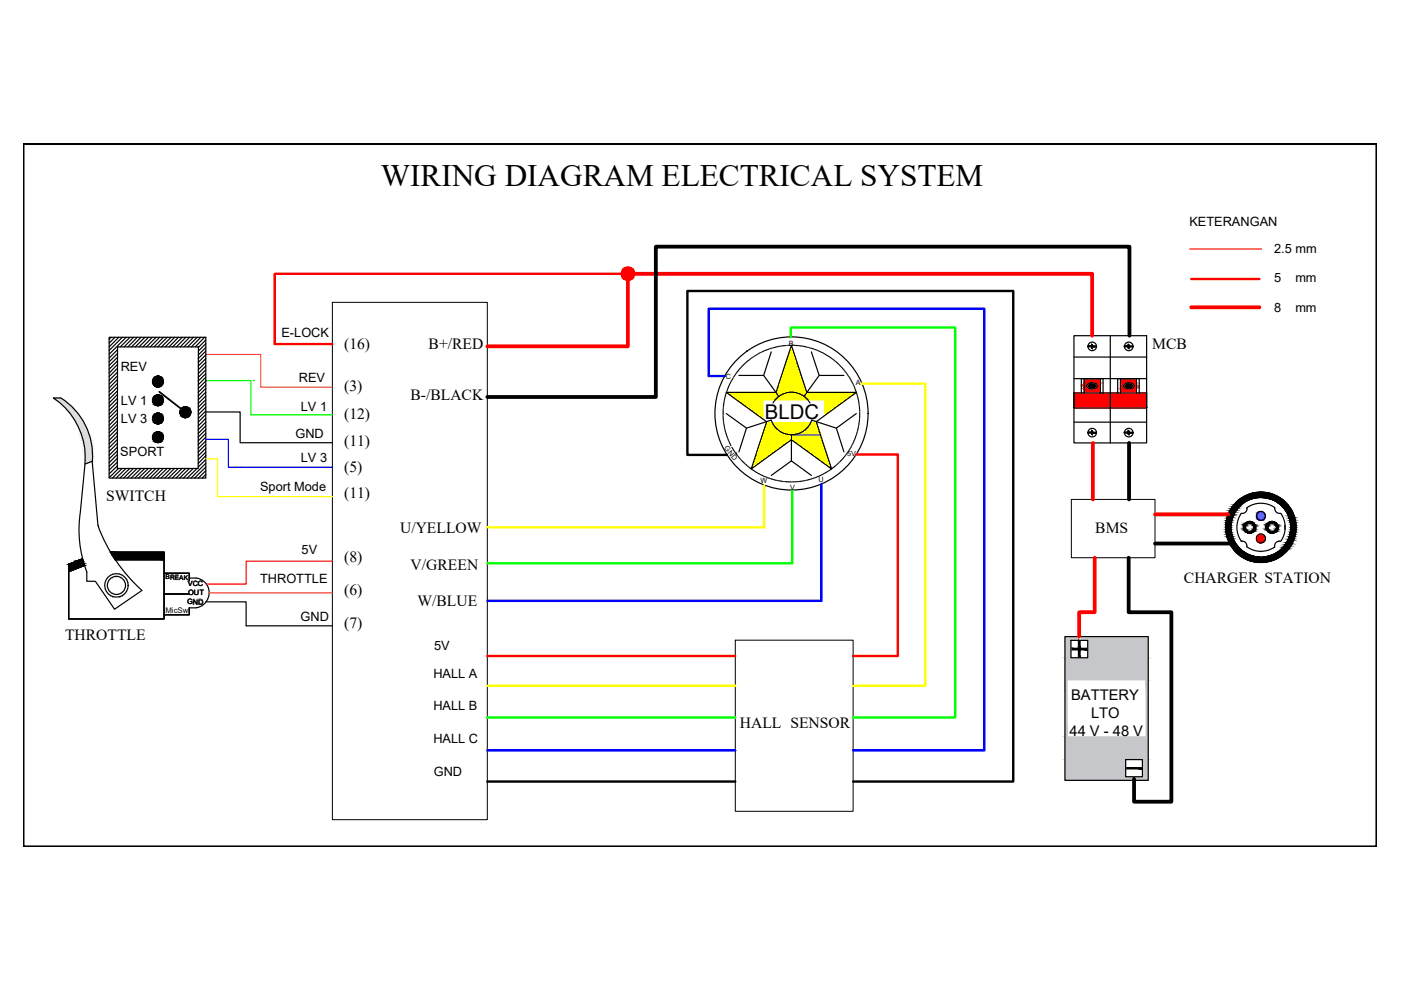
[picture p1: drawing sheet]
<svg xmlns="http://www.w3.org/2000/svg" width="297mm" height="210mm" viewBox="0 0 297 210" stroke-linecap="round" stroke-linejoin="round" font-family="sans-serif">
<defs><g id="words">
<text font-size="6.6" x="80.7" y="39.3">WIRING DIAGRAM ELECTRICAL SYSTEM</text>
<text font-size="4.3" x="162.2" y="88.8">BLDC</text>
<g font-size="3.3">
<text x="73" y="74">(16)</text>
<text x="90.9" y="74">B+/RED</text>
<text x="244.3" y="74.1">MCB</text>
<text x="73" y="82.9">(3)</text>
<text x="73" y="88.7">(12)</text>
<text x="87" y="84.8">B-/BLACK</text>
<text x="73" y="94.5">(11)</text>
<text x="73" y="100.1">(5)</text>
<text x="22.5" y="106.2">SWITCH</text>
<text x="73" y="105.7">(11)</text>
<text x="84.8" y="113">U/YELLOW</text>
<text x="232.2" y="112.9">BMS</text>
<text x="73" y="119.1">(8)</text>
<text x="87.1" y="120.7">V/GREEN</text>
<text x="251" y="123.6">CHARGER STATION</text>
<text x="73" y="126.2">(6)</text>
<text x="88.5" y="128.5">W/BLUE</text>
<text x="13.8" y="135.7">THROTTLE</text>
<text x="73" y="133.2">(7)</text>
<text x="156.9" y="154.4">HALL SENSOR</text>
</g>
<g font-size="3.1">
<text x="227.1" y="148.5">BATTERY</text>
<text x="226.8" y="156">44 V - 48 V</text>
<text x="231.3" y="152.2">LTO</text>
</g>
<g font-size="2.7">
<text x="252.2" y="48">KETERANGAN</text>
<text x="270.2" y="53.6">2.5 mm</text>
<text x="270.1" y="59.8">5</text>
<text x="274.6" y="59.8">mm</text>
<text x="59.7" y="71.6">E-LOCK</text>
<text x="270.1" y="66.2">8</text>
<text x="274.6" y="66.2">mm</text>
<text x="25.6" y="78.8">REV</text>
<text x="63.4" y="81">REV</text>
<text x="25.6" y="85.8">LV 1</text>
<text x="25.6" y="89.6">LV 3</text>
<text x="63.8" y="87.2">LV 1</text>
<text x="62.6" y="92.9">GND</text>
<text x="25.5" y="96.6">SPORT</text>
<text x="63.8" y="98">LV 3</text>
<text x="55.1" y="104.2">Sport Mode</text>
<text x="64" y="117.5">5V</text>
<text x="55.1" y="123.7">THROTTLE</text>
<text x="63.7" y="131.7">GND</text>
<text x="92" y="137.7">5V</text>
<text x="91.9" y="143.8">HALL A</text>
<text x="91.9" y="150.6">HALL B</text>
<text x="91.9" y="157.5">HALL C</text>
<text x="92" y="164.5">GND</text>
</g>
<text font-size="1.7" x="35.1" y="129.9" transform="rotate(1 35.1 129.9)">MicSw</text>
<g font-size="1.6">
<text x="39.7" y="128.2" transform="rotate(1 39.7 128.2)">GND</text>
<text x="39.9" y="126.2" transform="rotate(1 39.9 126.2)">OUT</text>
</g>
<g font-size="1.5">
<text x="167.2" y="73.3">B</text>
<text x="153.9" y="80.4">C</text>
<text x="181.5" y="81.7">A</text>
<text x="153.4" y="95.1" transform="rotate(50 153.4 95.1)">GND</text>
<text x="179.6" y="96.7" transform="rotate(1 179.6 96.7)">5V</text>
<text x="161.2" y="102.4">W</text>
<text x="167.5" y="103.9">V</text>
<text x="173.6" y="102.2">U</text>
<text x="39.8" y="124.3">VCC</text>
</g>
<text font-size="1.4" x="35.1" y="122.9" transform="rotate(1 35.1 122.9)">BREAK</text>
</g></defs>
<!-- layer: 0 -->
<g fill="none" stroke="#000" stroke-width=".21">
<path d="M70.5 64.1h32.8v109.7h-32.8zM227.1 105.9h17.8v12.4h-17.8zM155.9 135.7h25v36.3h-25z"/>
<circle cx="39.3" cy="87.4" r="1.16"/>
</g>
<!-- layer: PDF_0 -->
<g fill="#fff" stroke="#fff" stroke-width=".21">
<path d="M24.5 121.7l.5 .1zM24.3 121.8h.7z"/>
<path d="M24.3 121.8h.9zM24.1 121.8h1.1z"/>
<path d="M24.1 121.8h1.3zM23.9 121.8h1.5z"/>
<path d="M23.9 121.8l1.7 .1zM23.7 121.9h1.9z"/>
<path d="M23.7 121.9l2.2 .1zM23.5 122h2.4z"/>
<path d="M23.5 122l2.5 .1-.1-.1zM23.3 122.1l.2-.1 2.5 .1z"/>
<path d="M23.3 122.1l2.9 .2-.2-.2zM23.1 122.3l.2-.2 2.9 .2z"/>
<path d="M23.1 122.3h3.1zM23.1 122.3h3.1z"/>
<path d="M24.8 122.3h1.4zM24.8 122.3h1.4z"/>
<path d="M23.1 122.3h1.5zM23.1 122.3h1.3z"/>
<path d="M25 122.3l1.3 .1zM25 122.3l1.3 .1z"/>
<path d="M23.1 122.3h1.3zM23.1 122.3l1.1 .1z"/>
<path d="M25.1 122.4h1.3zM25.1 122.4h1.3z"/>
<path d="M23.1 122.4h1.1zM23 122.4h1z"/>
<path d="M25.3 122.4h1.1zM25.3 122.4h1.1z"/>
<path d="M23 122.4h1zM23 122.4h1z"/>
<path d="M25.3 122.4l1.1 .1zM25.3 122.4l1.1 .1z"/>
<path d="M23 122.4h1zM23 122.4l.8 .1h-.9z"/>
<path d="M25.5 122.5l1 .1zM25.5 122.5l1 .1z"/>
<path d="M22.9 122.5h.9zM22.9 122.5l.8 .1h-.9z"/>
<path d="M25.7 122.6l.9 .1-.1-.1zM25.7 122.6l.9 .1z"/>
<path d="M22.8 122.6l.7 .1 .2-.1zM22.8 122.6l.7 .1h-.8z"/>
<path d="M25.9 122.7h.8zM25.9 122.7h.8z"/>
<path d="M22.7 122.7h.8zM22.7 122.7h.7z"/>
<path d="M25.9 122.7l.8 .1zM25.9 122.7l.8 .1z"/>
<path d="M22.7 122.7h.7zM22.7 122.7l.7 .1z"/>
<path d="M26 122.8l.8 .1zM26 122.8l.8 .1z"/>
<path d="M22.6 122.8h.8zM22.6 122.8l.6 .1h-.7z"/>
<path d="M26.1 122.9l.7 .1zM26.1 122.9l.7 .1z"/>
<path d="M22.5 122.9l.7 .1zM22.5 122.9l.7 .1z"/>
<path d="M26.1 123l.8 .1-.1-.1zM26.1 123l.8 .1z"/>
<path d="M22.5 123l.6 .1 .1-.1zM22.5 123l.6 .1h-.6z"/>
<path d="M26.2 123.1h.7zM26.2 123.1h.7z"/>
<path d="M22.5 123.1h.6zM22.5 123.1h.6z"/>
<path d="M26.2 123.1l.8 .1-.1-.1zM26.2 123.1l.8 .1h-.7z"/>
<path d="M22.5 123.1l.5 .1 .1-.1zM22.5 123.1l.5 .1h-.6z"/>
<path d="M26.3 123.2l.7 .1zM26.3 123.2l.7 .1z"/>
<path d="M22.4 123.2h.6zM22.4 123.2l.6 .1z"/>
<path d="M26.4 123.3l.6 .1zM26.4 123.3l.6 .1z"/>
<path d="M22.4 123.3h.6zM22.4 123.3l.5 .1z"/>
<path d="M26.4 123.4l.6 .1v-.1zM26.4 123.4l.6 .1h-.6z"/>
<path d="M22.3 123.4l.6 .1v-.1zM22.3 123.4l.6 .1h-.6z"/>
<path d="M26.4 123.5l.7 .1zM26.4 123.5l.7 .1z"/>
<path d="M22.3 123.5h.6zM22.3 123.5l.5 .1z"/>
<path d="M26.5 123.6l.6 .2v-.2zM26.5 123.6l.6 .2h-.6z"/>
<path d="M22.3 123.6l.5 .2v-.2zM22.3 123.6l.5 .2h-.5z"/>
<path d="M26.5 123.8h.6zM26.5 123.8h.6z"/>
<path d="M22.3 123.8h.5zM22.3 123.8h.5z"/>
<path d="M26.5 123.8l.6 .2v-.2zM26.5 123.8l.6 .2h-.5z"/>
<path d="M22.3 123.8l.5 .2v-.2zM22.3 123.8l.5 .2h-.6z"/>
<path d="M26.6 124h.5zM26.6 124h.5z"/>
<path d="M22.2 124h.6zM22.2 124h.6z"/>
<path d="M26.6 124l.5 .2v-.2zM26.6 124l.5 .2h-.5z"/>
<path d="M22.2 124l.6 .2v-.2zM22.2 124l.6 .2h-.6z"/>
<path d="M26.6 124.2l.5 .2v-.2zM26.6 124.2l.5 .2h-.5z"/>
<path d="M22.2 124.2l.6 .2v-.2zM22.2 124.2l.6 .2h-.6z"/>
<path d="M26.6 124.4h.5zM26.6 124.4h.5z"/>
<path d="M22.2 124.4h.6zM22.2 124.4h.6z"/>
<path d="M26.6 124.4l.5 .2v-.2zM26.6 124.4l.5 .2h-.6z"/>
<path d="M22.2 124.4l.6 .2v-.2zM22.2 124.4l.6 .2h-.5z"/>
<path d="M26.5 124.6h.6zM26.5 124.6h.6z"/>
<path d="M22.3 124.6h.5zM22.3 124.6h.5z"/>
<path d="M26.5 124.6l.6 .2v-.2zM26.5 124.6l.6 .2h-.6z"/>
<path d="M22.3 124.6l.5 .2v-.2zM22.3 124.6l.5 .2h-.5z"/>
<path d="M26.5 124.8h.6zM26.5 124.8l.5 .1z"/>
<path d="M22.3 124.8l.6 .1zM22.3 124.8l.6 .1z"/>
<path d="M26.4 124.9h.6zM26.4 124.9h.6z"/>
<path d="M22.3 124.9h.6zM22.3 124.9h.6z"/>
<path d="M26.4 124.9l.6 .2v-.2zM26.4 124.9l.6 .2h-.6z"/>
<path d="M22.3 124.9l.7 .2-.1-.2zM22.3 124.9l.7 .2h-.6z"/>
<path d="M26.4 125.1h.6zM26.4 125.1h.6z"/>
<path d="M22.4 125.1h.6zM22.4 125.1h.6z"/>
<path d="M26.3 125.1l.6 .1 .1-.1zM26.3 125.1l.6 .1h-.7z"/>
<path d="M22.4 125.1l.7 .1-.1-.1zM22.4 125.1l.7 .1h-.6z"/>
<path d="M26.2 125.2l.7 .1zM26.2 125.2l.7 .1z"/>
<path d="M22.5 125.2l.6 .1zM22.5 125.2l.6 .1z"/>
<path d="M26.2 125.3l.6 .1 .1-.1zM26.2 125.3l.6 .1h-.7z"/>
<path d="M22.5 125.3l.7 .1-.1-.1zM22.5 125.3l.7 .1h-.7z"/>
<path d="M26.1 125.4h.7zM26.1 125.4h.7z"/>
<path d="M22.5 125.4h.7zM22.5 125.4h.7z"/>
<path d="M26.1 125.4l.6 .2 .1-.2zM26.1 125.4l.6 .2h-.7z"/>
<path d="M22.5 125.4l.9 .2zM22.5 125.4l.9 .2h-.8z"/>
<path d="M26 125.6h.7zM25.9 125.6h.8z"/>
<path d="M22.6 125.6h.8zM22.6 125.6h.8z"/>
<path d="M25.9 125.6h.8zM25.9 125.6l.7 .1z"/>
<path d="M22.7 125.6l.8 .1zM22.7 125.6l.8 .1z"/>
<path d="M25.9 125.7h.7zM25.7 125.8h.8z"/>
<path d="M22.7 125.7l1 .1zM22.7 125.7l1 .1z"/>
<path d="M25.7 125.8l.7 .1 .1-.1zM25.5 125.9l.2-.1 .7 .1z"/>
<path d="M22.8 125.8l1 .1zM22.8 125.8l1 .1h-.9z"/>
<path d="M25.5 125.9h.9zM25.3 126h1.1z"/>
<path d="M22.9 125.9l1.1 .1zM22.9 125.9l1.1 .1z"/>
<path d="M25.3 126h1.1zM25.3 126h1.1z"/>
<path d="M23 126h1zM23 126h1z"/>
<path d="M25.3 126h1.1zM25.1 126h1.2z"/>
<path d="M23 126h1.2zM23 126h1.2z"/>
<path d="M25.1 126h1.2zM25 126.1h1.2z"/>
<path d="M23.1 126l1.3 .1zM23.1 126l1.3 .1z"/>
<path d="M25 126.1h1.2zM24.8 126.1h1.4z"/>
<path d="M23.1 126.1h1.5zM23.1 126.1h1.5z"/>
<path d="M23.1 126.1h3.1zM23.1 126.1h3.1z"/>
<path d="M23.1 126.1l2.9 .2 .2-.2zM23.1 126.1l2.9 .2h-2.7z"/>
<path d="M23.3 126.3h2.7zM23.3 126.3h2.6z"/>
<path d="M23.5 126.3l2.1 .2 .3-.2zM23.5 126.3l2.1 .2h-1.9z"/>
<path d="M23.7 126.5h1.9zM23.7 126.5h1.7z"/>
<path d="M23.9 126.5h1.5zM23.9 126.5l1.3 .1z"/>
<path d="M24.1 126.6h1.1zM24.1 126.6h.9z"/>
<path d="M24.3 126.6h.7zM24.3 126.6h.5z"/>
<path d="M24.5 121.7h.5zM24.3 121.7h.7z"/>
<path d="M24.3 121.7l.9 .1zM24.1 121.8h1.1z"/>
<path d="M24.1 121.8h1.3zM23.9 121.8h1.5z"/>
<path d="M23.9 121.8l1.7 .1zM23.7 121.9h1.9z"/>
<path d="M23.7 121.9l2.2 .1-.3-.1zM23.5 122l.2-.1 2.2 .1z"/>
<path d="M23.5 122l2.5 .1zM23.3 122.1h2.7z"/>
<path d="M23.3 122.1l2.9 .1-.2-.1zM23.1 122.2l.2-.1 2.9 .1z"/>
<path d="M23.1 122.2l3.1 .1zM23.1 122.2l3.1 .1z"/>
<path d="M24.8 122.3h1.4zM24.8 122.3h1.4z"/>
<path d="M23.1 122.3h1.3zM23.1 122.3h1.5z"/>
<path d="M25 122.3h1.3zM25 122.3h1.3z"/>
<path d="M23.1 122.3h1.3zM23.1 122.3h1.1z"/>
<path d="M25.1 122.3l1.3 .1zM25.1 122.3l1.3 .1z"/>
<path d="M23.1 122.3h1.1zM23 122.4h1z"/>
<path d="M25.3 122.4h1.1zM25.3 122.4h1.1z"/>
<path d="M23 122.4h1zM23 122.4h1z"/>
<path d="M25.3 122.4h1.1zM25.3 122.4h1.1z"/>
<path d="M23 122.4h1zM22.9 122.4h.9z"/>
<path d="M25.5 122.4l1 .1zM25.5 122.4l1 .1z"/>
<path d="M22.9 122.4h.9zM22.9 122.4l.8 .1h-.9z"/>
<path d="M25.7 122.5l.9 .2-.1-.2zM25.7 122.5l.9 .2z"/>
<path d="M22.8 122.5l.7 .2 .2-.2zM22.8 122.5l.7 .2h-.8z"/>
<path d="M25.9 122.7h.8zM25.9 122.7h.8z"/>
<path d="M22.7 122.7h.8zM22.7 122.7h.7z"/>
<path d="M25.9 122.7l.8 .1zM25.9 122.7l.8 .1z"/>
<path d="M22.7 122.7h.7zM22.7 122.7l.7 .1z"/>
<path d="M26 122.8l.8 .1-.1-.1zM26 122.8l.8 .1z"/>
<path d="M22.6 122.8l.6 .1 .2-.1zM22.6 122.8l.6 .1h-.7z"/>
<path d="M26.1 122.9h.7zM26.1 122.9h.7z"/>
<path d="M22.5 122.9h.7zM22.5 122.9h.7z"/>
<path d="M26.1 122.9l.8 .2-.1-.2zM26.1 122.9l.8 .2h-.7z"/>
<path d="M22.5 122.9l.6 .2 .1-.2zM22.5 122.9l.6 .2h-.6z"/>
<path d="M26.2 123.1h.7zM26.2 123.1h.7z"/>
<path d="M22.5 123.1h.6zM22.5 123.1h.6z"/>
<path d="M26.2 123.1l.8 .1-.1-.1zM26.2 123.1l.8 .1h-.7z"/>
<path d="M22.5 123.1l.5 .1 .1-.1zM22.5 123.1l.5 .1h-.6z"/>
<path d="M26.3 123.2l.7 .1zM26.3 123.2l.7 .1z"/>
<path d="M22.4 123.2h.6zM22.4 123.2l.6 .1z"/>
<path d="M26.4 123.3l.6 .1v-.1zM26.4 123.3l.6 .1h-.6z"/>
<path d="M22.4 123.3l.5 .1 .1-.1zM22.4 123.3l.5 .1h-.6z"/>
<path d="M26.4 123.4l.6 .1zM26.4 123.4l.6 .1z"/>
<path d="M22.3 123.4h.6zM22.3 123.4l.6 .1z"/>
<path d="M26.4 123.5l.7 .1zM26.4 123.5l.7 .1z"/>
<path d="M22.3 123.5h.6zM22.3 123.5l.5 .1z"/>
<path d="M26.5 123.6l.6 .1v-.1zM26.5 123.6l.6 .1h-.6z"/>
<path d="M22.3 123.6l.5 .1v-.1zM22.3 123.6l.5 .1h-.5z"/>
<path d="M26.5 123.7l.6 .1zM26.5 123.7l.6 .1z"/>
<path d="M22.3 123.7l.5 .1zM22.3 123.7l.5 .1z"/>
<path d="M26.5 123.8l.6 .1v-.1zM26.5 123.8l.6 .1h-.5z"/>
<path d="M22.3 123.8l.5 .1v-.1zM22.3 123.8l.5 .1h-.6z"/>
<path d="M26.6 123.9l.5 .1zM26.6 123.9l.5 .1z"/>
<path d="M22.2 123.9l.6 .1zM22.2 123.9l.6 .1z"/>
<path d="M26.6 124l.5 .2v-.2zM26.6 124l.5 .2h-.5z"/>
<path d="M22.2 124l.6 .2v-.2zM22.2 124l.6 .2h-.6z"/>
<path d="M26.6 124.2l.5 .1v-.1zM26.6 124.2l.5 .1h-.5z"/>
<path d="M22.2 124.2l.6 .1v-.1zM22.2 124.2l.6 .1h-.6z"/>
<path d="M26.6 124.3l.5 .1zM26.6 124.3l.5 .1z"/>
<path d="M22.2 124.3l.6 .1zM22.2 124.3l.6 .1z"/>
<path d="M26.6 124.4l.5 .2v-.2zM26.6 124.4l.5 .2h-.6z"/>
<path d="M22.2 124.4l.6 .2v-.2zM22.2 124.4l.6 .2h-.5z"/>
<path d="M26.5 124.6h.6zM26.5 124.6h.6z"/>
<path d="M22.3 124.6h.5zM22.3 124.6h.5z"/>
<path d="M26.5 124.6l.6 .1v-.1zM26.5 124.6l.6 .1h-.6z"/>
<path d="M22.3 124.6l.5 .1v-.1zM22.3 124.6l.5 .1h-.5z"/>
<path d="M26.5 124.7h.6zM26.5 124.7l.5 .1z"/>
<path d="M22.3 124.7l.6 .1zM22.3 124.7l.6 .1z"/>
<path d="M26.4 124.8l.6 .1v-.1zM26.4 124.8l.6 .1h-.6z"/>
<path d="M22.3 124.8l.6 .1v-.1zM22.3 124.8l.6 .1h-.6z"/>
<path d="M26.4 124.9l.6 .1zM26.4 124.9l.6 .1h-.6z"/>
<path d="M22.3 124.9l.7 .1zM22.3 124.9l.7 .1z"/>
<path d="M26.4 125h.6zM26.4 125l.6 .1z"/>
<path d="M22.4 125l.6 .1zM22.4 125l.6 .1z"/>
<path d="M26.3 125.1l.6 .1 .1-.1zM26.3 125.1l.6 .1h-.7z"/>
<path d="M22.4 125.1l.7 .1-.1-.1zM22.4 125.1l.7 .1h-.6z"/>
<path d="M26.2 125.2l.7 .1zM26.2 125.2l.7 .1z"/>
<path d="M22.5 125.2l.6 .1zM22.5 125.2l.6 .1z"/>
<path d="M26.2 125.3l.6 .1 .1-.1zM26.2 125.3l.6 .1h-.7z"/>
<path d="M22.5 125.3l.7 .1zM22.5 125.3l.7 .1h-.7z"/>
<path d="M26.1 125.4h.7zM26.1 125.4h.7z"/>
<path d="M22.5 125.4h.7zM22.5 125.4h.7z"/>
<path d="M26.1 125.4h.7zM26 125.5h.7z"/>
<path d="M22.5 125.4l.9 .1zM22.5 125.4l.9 .1z"/>
<path d="M26 125.5h.7zM26 125.5l.7 .1h-.8z"/>
<path d="M22.6 125.5l.8 .1zM22.6 125.5l.8 .1z"/>
<path d="M25.9 125.6h.8zM25.9 125.7h.7z"/>
<path d="M22.7 125.6l.8 .1zM22.7 125.6l.8 .1z"/>
<path d="M25.9 125.7l.6 .1 .1-.1zM25.7 125.8l.2-.1 .6 .1z"/>
<path d="M22.7 125.7l1 .1-.2-.1zM22.7 125.7l1 .1h-.9z"/>
<path d="M25.7 125.8h.8zM25.5 125.9h.9z"/>
<path d="M22.8 125.8l1 .1zM22.8 125.8l1 .1z"/>
<path d="M25.5 125.9h.9zM25.3 126h1.1z"/>
<path d="M22.9 125.9l1.1 .1zM22.9 125.9l1.1 .1z"/>
<path d="M25.3 126h1.1zM25.3 126h1.1z"/>
<path d="M23 126h1zM23 126h1z"/>
<path d="M25.3 126h1.1zM25.1 126h1.2z"/>
<path d="M23 126h1.2zM23 126h1.2z"/>
<path d="M25.1 126h1.2zM25 126h1.2z"/>
<path d="M23.1 126h1.3zM23.1 126h1.3z"/>
<path d="M25 126l1.2 .1zM24.8 126.1h1.4z"/>
<path d="M23.1 126l1.5 .1zM23.1 126l1.5 .1z"/>
<path d="M23.1 126.1h3.1zM23.1 126.1h3.1z"/>
<path d="M23.1 126.1l2.9 .1 .2-.1zM23.1 126.1l2.9 .1h-2.7z"/>
<path d="M23.3 126.2l2.6 .1 .1-.1zM23.3 126.2l2.6 .1h-2.4z"/>
<path d="M23.5 126.3h2.4zM23.5 126.3l2.1 .1z"/>
<path d="M23.7 126.4h1.9zM23.7 126.4l1.7 .1z"/>
<path d="M23.9 126.5h1.5zM23.9 126.5h1.3z"/>
<path d="M24.1 126.5h1.1zM24.1 126.5l.9 .1z"/>
<path d="M24.3 126.6h.7zM24.3 126.6h.5z"/>
<path d="M24.5 121.7h.5zM24.3 121.7h.7z"/>
<path d="M24.3 121.7h.9zM24.1 121.7h1.1z"/>
<path d="M24.1 121.7l1.3 .1zM23.9 121.8h1.5z"/>
<path d="M23.9 121.8l1.7 .1zM23.7 121.9h1.9z"/>
<path d="M23.7 121.9l2.2 .1zM23.5 122h2.4z"/>
<path d="M23.5 122l2.5 .1-.1-.1zM23.3 122.1l.2-.1 2.5 .1z"/>
<path d="M23.3 122.1l2.9 .1-.2-.1zM23.1 122.2l.2-.1 2.9 .1z"/>
<path d="M23.1 122.2h3.1zM23.1 122.2h3.1z"/>
<path d="M24.8 122.2l1.4 .1zM24.8 122.2l1.4 .1z"/>
<path d="M23.1 122.2h1.5zM23.1 122.2l1.3 .1z"/>
<path d="M25 122.3h1.3zM25 122.3h1.3z"/>
<path d="M23.1 122.3h1.3zM23.1 122.3h1.1z"/>
<path d="M25.1 122.3l1.3 .1zM25.1 122.3l1.3 .1z"/>
<path d="M23.1 122.3h1.1zM23 122.4h1z"/>
<path d="M25.3 122.4h1.1zM25.3 122.4h1.1z"/>
<path d="M23 122.4h1zM23 122.4h1z"/>
<path d="M25.3 122.4h1.1zM25.3 122.4h1.1z"/>
<path d="M23 122.4h1zM23 122.4h.8h-.9z"/>
<path d="M25.5 122.4l1 .1zM25.5 122.4l1 .1z"/>
<path d="M22.9 122.4h.9zM22.9 122.4l.8 .1h-.9z"/>
<path d="M25.7 122.5l.9 .2-.1-.2zM25.7 122.5l.9 .2z"/>
<path d="M22.8 122.5l.7 .2 .2-.2zM22.8 122.5l.7 .2h-.8z"/>
<path d="M25.9 122.7h.8zM25.9 122.7h.8z"/>
<path d="M22.7 122.7h.8zM22.7 122.7h.7z"/>
<path d="M25.9 122.7l.8 .1zM25.9 122.7l.8 .1z"/>
<path d="M22.7 122.7h.7zM22.7 122.7l.7 .1z"/>
<path d="M26 122.8l.8 .1zM26 122.8l.8 .1z"/>
<path d="M22.6 122.8h.8zM22.6 122.8l.6 .1h-.7z"/>
<path d="M26.1 122.9h.7zM26.1 122.9h.7z"/>
<path d="M22.5 122.9h.7zM22.5 122.9h.7z"/>
<path d="M26.1 122.9l.8 .1-.1-.1zM26.1 122.9l.8 .1z"/>
<path d="M22.5 122.9l.6 .1 .1-.1zM22.5 122.9l.6 .1h-.6z"/>
<path d="M26.2 123l.7 .1zM26.2 123l.7 .1z"/>
<path d="M22.5 123l.6 .1zM22.5 123l.6 .1z"/>
<path d="M26.2 123.1l.8 .1-.1-.1zM26.2 123.1l.8 .1h-.7z"/>
<path d="M22.5 123.1l.5 .1 .1-.1zM22.5 123.1l.5 .1h-.6z"/>
<path d="M26.3 123.2l.7 .1zM26.3 123.2l.7 .1z"/>
<path d="M22.4 123.2l.6 .1zM22.4 123.2l.6 .1z"/>
<path d="M26.4 123.3l.6 .1zM26.4 123.3l.6 .1z"/>
<path d="M22.3 123.3h.7zM22.3 123.3l.6 .1z"/>
<path d="M26.4 123.4l.6 .1v-.1zM26.4 123.4l.6 .1h-.6z"/>
<path d="M22.3 123.4l.6 .1v-.1zM22.3 123.4l.6 .1h-.6z"/>
<path d="M26.4 123.5l.7 .1zM26.4 123.5l.7 .1z"/>
<path d="M22.3 123.5h.6zM22.3 123.5l.5 .1z"/>
<path d="M26.5 123.6l.6 .1v-.1zM26.5 123.6l.6 .1h-.6z"/>
<path d="M22.3 123.6l.5 .1v-.1zM22.3 123.6l.5 .1h-.5z"/>
<path d="M26.5 123.7l.6 .1zM26.5 123.7l.6 .1z"/>
<path d="M22.3 123.7l.5 .1zM22.3 123.7l.5 .1z"/>
<path d="M26.5 123.8l.6 .1v-.1zM26.5 123.8l.6 .1h-.5z"/>
<path d="M22.3 123.8l.5 .1v-.1zM22.3 123.8l.5 .1h-.6z"/>
<path d="M26.6 123.9l.5 .1zM26.6 123.9l.5 .1z"/>
<path d="M22.2 123.9l.6 .1zM22.2 123.9l.6 .1z"/>
<path d="M26.6 124l.5 .1v-.1zM26.6 124l.5 .1h-.5z"/>
<path d="M22.2 124l.6 .1v-.1zM22.2 124l.6 .1h-.6z"/>
<path d="M26.6 124.1l.5 .2v-.2zM26.6 124.1l.5 .2h-.5z"/>
<path d="M22.2 124.1l.6 .2v-.2zM22.2 124.1l.6 .2h-.6z"/>
<path d="M26.6 124.3h.5zM26.6 124.3h.5z"/>
<path d="M22.2 124.3h.6zM22.2 124.3h.6z"/>
<path d="M26.6 124.3l.5 .2v-.2zM26.6 124.3l.5 .2h-.6z"/>
<path d="M22.2 124.3l.6 .2v-.2zM22.2 124.3l.6 .2h-.5z"/>
<path d="M26.5 124.5l.6 .1zM26.5 124.5l.6 .1z"/>
<path d="M22.3 124.5l.5 .1zM22.3 124.5l.5 .1z"/>
<path d="M26.5 124.6l.6 .1v-.1zM26.5 124.6l.6 .1h-.6z"/>
<path d="M22.3 124.6l.5 .1v-.1zM22.3 124.6l.5 .1h-.5z"/>
<path d="M26.5 124.7h.6zM26.5 124.7l.5 .1z"/>
<path d="M22.3 124.7l.6 .1zM22.3 124.7l.6 .1z"/>
<path d="M26.4 124.8h.6zM26.4 124.8l.6 .1z"/>
<path d="M22.3 124.8l.6 .1zM22.3 124.8l.6 .1z"/>
<path d="M26.4 124.9l.6 .1v-.1zM26.4 124.9l.6 .1h-.6z"/>
<path d="M22.3 124.9l.7 .1-.1-.1zM22.3 124.9l.7 .1h-.7z"/>
<path d="M26.4 125l.6 .1zM26.4 125l.6 .1z"/>
<path d="M22.3 125l.7 .1zM22.3 125l.7 .1z"/>
<path d="M26.3 125.1l.6 .1 .1-.1zM26.3 125.1l.6 .1h-.7z"/>
<path d="M22.4 125.1l.7 .1zM22.4 125.1l.7 .1h-.6z"/>
<path d="M26.2 125.2h.7zM26.2 125.2h.7z"/>
<path d="M22.5 125.2h.6zM22.5 125.2h.6z"/>
<path d="M26.2 125.2l.6 .2 .1-.2zM26.2 125.2l.6 .2h-.7z"/>
<path d="M22.5 125.2l.7 .2-.1-.2zM22.5 125.2l.7 .2h-.7z"/>
<path d="M26.1 125.4h.7zM26.1 125.4h.7z"/>
<path d="M22.5 125.4h.7zM22.5 125.4h.7z"/>
<path d="M26.1 125.4l.6 .1 .1-.1zM26.1 125.4l.6 .1h-.7z"/>
<path d="M22.5 125.4l.9 .1zM22.5 125.4l.9 .1h-.8z"/>
<path d="M26 125.5h.7zM25.9 125.6h.8z"/>
<path d="M22.6 125.5l.8 .1zM22.6 125.5l.8 .1z"/>
<path d="M25.9 125.6h.8zM25.9 125.6l.7 .1z"/>
<path d="M22.7 125.6l.8 .1zM22.7 125.6l.8 .1z"/>
<path d="M25.9 125.7h.7zM25.7 125.7h.8z"/>
<path d="M22.7 125.7h1zM22.7 125.7h1z"/>
<path d="M25.7 125.7l.7 .2 .1-.2zM25.5 125.9l.2-.2 .7 .2z"/>
<path d="M22.8 125.7l1 .2zM22.8 125.7l1 .2h-.9z"/>
<path d="M25.5 125.9h.9zM25.3 125.9h1.1z"/>
<path d="M22.9 125.9h1.1zM22.9 125.9h1.1z"/>
<path d="M25.3 125.9h1.1zM25.3 125.9h1.1z"/>
<path d="M23 125.9h1zM23 125.9h1z"/>
<path d="M25.3 125.9h1.1zM25.1 126h1.2z"/>
<path d="M23 125.9l1.2 .1zM23 125.9l1.2 .1z"/>
<path d="M25.1 126h1.2zM25 126h1.2z"/>
<path d="M23.1 126h1.3zM23.1 126h1.3z"/>
<path d="M25 126h1.2zM24.8 126h1.4z"/>
<path d="M23.1 126h1.5zM23.1 126h1.5z"/>
<path d="M23.1 126h3.1zM23.1 126l3.1 .1z"/>
<path d="M23.1 126.1l2.9 .1 .2-.1zM23.1 126.1l2.9 .1h-2.7z"/>
<path d="M23.3 126.2h2.7zM23.3 126.2l2.6 .1z"/>
<path d="M23.5 126.3l2.1 .1 .3-.1zM23.5 126.3l2.1 .1h-1.9z"/>
<path d="M23.7 126.4h1.9zM23.7 126.4l1.7 .1z"/>
<path d="M23.9 126.5h1.5zM23.9 126.5h1.3z"/>
<path d="M24.1 126.5h1.1zM24.1 126.5l.9 .1z"/>
<path d="M24.3 126.6h.7zM24.3 126.6h.5z"/>
</g>
<g fill="#000" stroke="#000" stroke-width=".21">
<path d="M239.2 73.5h.2zM231.4 91.8h.3zM14.5 119.7h3.3l.1 .2zM14.5 119.6h3.3l.1 .3zM14.6 119.6h3.2l.1 .3zM17 118.7l.5-.2v.2zM17 118.7l.5-.2 .1 .2zM17 118.6l.5-.1v.1z"/>
<path d="M231.4 73.5h.3zM231.4 73.5h.3z"/>
<path d="M231.5 73l.1 .3v-.3zM231.5 73l.1 .3h-.1z"/>
<path d="M231.5 73.6h.1zM231.5 73.6h.1z"/>
<path d="M231.5 73.6l.1 .2v-.2zM231.5 73.6l.1 .2h-.1z"/>
<path d="M231.5 73.3h.1zM231.5 73.3h.1z"/>
<path d="M231.5 73.3h.1zM231.5 73.3h.1z"/>
<path d="M231.5 73.5h.1zM231.5 73.5h.2z"/>
<path d="M231.5 73.5l.1 .1zM231.5 73.5l.1 .1z"/>
<path d="M231.5 73.3h.2zM231.5 73.3h.2z"/>
<path d="M231.5 73.3l.2 .1zM231.5 73.3l.2 .1z"/>
<path d="M231.4 73.4h.3zM231.4 73.4h.3z"/>
<path d="M231.4 73.5h.3zM231.4 73.5h.3z"/>
<path d="M230.7 73.4l1.7 .1v-.1zM230.7 73.4l1.7 .1h-1.7z"/>
<path d="M239.2 73l.1 .3v-.3zM239.2 73l.1 .3h-.1zM239.2 73.3h.1zM239.2 73.3h.1z"/>
<path d="M239.2 73.3h.1zM239.2 73.3h.1z"/>
<path d="M239.2 73.5h.1zM239.2 73.5h.2z"/>
<path d="M239.2 73.5l.1 .1zM239.2 73.5l.1 .1zM239.2 73.6h.1zM239.2 73.6h.1z"/>
<path d="M239.2 73.6l.1 .2v-.2zM239.2 73.6l.1 .2h-.1z"/>
<path d="M239.2 73.3h.2zM239.2 73.3h.2z"/>
<path d="M239.2 73.3h.2zM239.2 73.3h.2z"/>
<path d="M239.2 73.3l.2 .1zM239.2 73.3l.2 .1z"/>
<path d="M239.1 73.5h.3zM239.1 73.5h.3z"/>
<path d="M239.2 73.5h.2zM239.2 73.5h.2zM239.2 73.5h.2z"/>
<path d="M239.1 73.4h.4zM239.1 73.4h.4z"/>
<path d="M238.4 73.4l1.8 .1v-.1zM238.4 73.4l1.8 .1h-1.8z"/>
<path d="M231.4 91.8h.3zM231.4 91.8h.3z"/>
<path d="M231.5 91.3l.1 .3v-.3zM231.5 91.3l.1 .3h-.1z"/>
<path d="M231.5 91.9h.1zM231.5 91.9h.1z"/>
<path d="M231.5 91.9l.1 .2v-.2zM231.5 91.9l.1 .2h-.1z"/>
<path d="M231.3 81.4h.5zM231.3 81.4h.5z"/>
<path d="M231.5 91.6h.1zM231.5 91.6h.1z"/>
<path d="M231.5 91.6h.1zM231.5 91.6h.1zM231.5 91.6h.1zM231.5 91.6h.1z"/>
<path d="M231.5 91.8h.1zM231.5 91.8h.2z"/>
<path d="M231.5 91.8l.1 .1zM231.5 91.8l.1 .1zM231.5 91.9h.1zM231.5 91.9h.1z"/>
<path d="M231.3 82.2h.4zM231.3 82.2h.3z"/>
<path d="M231.5 91.6h.2zM231.5 91.6h.2z"/>
<path d="M231.5 91.6l.2 .1zM231.4 91.7h.3zM231.4 91.7h.3zM231.4 91.7h.3z"/>
<path d="M231.4 91.7h.3zM231.4 91.7h.3z"/>
<path d="M231.4 91.8h.3zM231.4 91.8h.3zM231.4 91.8h.3z"/>
<path d="M231.3 81.4l.5 .1zM231.3 81.4l.5 .1z"/>
<path d="M231.3 82.2h.5zM231.3 82.2h.4z"/>
<path d="M231.3 81.5h.6zM231.2 81.5h.7z"/>
<path d="M231.2 81.5h.7zM231.1 81.5h.8z"/>
<path d="M231.2 82.2h.7zM231.2 82.2h.6z"/>
<path d="M231.1 81.5h.9zM231.1 81.5h.9z"/>
<path d="M231.1 82.1h.8zM231.1 82.1l.8 .1z"/>
<path d="M231.1 81.5h.9zM231.1 81.5h.9z"/>
<path d="M231.1 82.1h.9zM231.1 82.1h.8z"/>
<path d="M231 81.5h1.1zM231 81.5h1.1z"/>
<path d="M231 82.1h1zM231 82.1h1z"/>
<path d="M231 81.5l1.1 .1zM231 81.5l1.1 .1z"/>
<path d="M231 82.1h1.1zM231 82.1h1z"/>
<path d="M231 81.6h1.1zM231 81.6h1.1z"/>
<path d="M231 82h1.1zM231 82l1.1 .1z"/>
<path d="M230.9 81.6l1.3 .1zM230.9 81.6l1.3 .1z"/>
<path d="M230.9 82h1.2zM230.9 82h1.2z"/>
<path d="M230.9 81.7h1.3zM230.9 81.7h1.3z"/>
<path d="M230.9 81.7h1.3zM230.8 81.7h1.4z"/>
<path d="M230.9 81.9l1.3 .1zM230.9 81.9l1.3 .1z"/>
<path d="M230.9 82h1.3zM230.9 82h1.2z"/>
<path d="M230.8 81.7l1.4 .1zM230.8 81.7l1.4 .1z"/>
<path d="M230.8 81.8h1.4zM230.8 81.8h1.4z"/>
<path d="M230.8 81.8h1.4zM230.8 81.8h1.4z"/>
<path d="M230.8 81.8l1.4 .1zM230.8 81.8l1.4 .1z"/>
<path d="M230.8 81.9h1.4zM230.8 81.9h1.4z"/>
<path d="M230.7 91.7l1.7 .1v-.1zM230.7 91.7l1.7 .1h-1.7z"/>
<path d="M239.2 91.3l.1 .3v-.3zM239.2 91.3l.1 .3h-.1zM239.2 91.6h.1zM239.2 91.6h.1z"/>
<path d="M239.2 91.6h.1zM239.2 91.6h.1z"/>
<path d="M239.2 91.9l.1 .2v-.2zM239.2 91.9l.1 .2h-.1z"/>
<path d="M239.2 91.6h.2zM239.2 91.6h.2z"/>
<path d="M239.2 91.6h.2zM239.2 91.6h.2z"/>
<path d="M239.2 91.6l.2 .1zM239.2 91.6l.2 .1z"/>
<path d="M239.2 91.8h.2zM239.2 91.8h.2z"/>
<path d="M239.2 91.8h.2zM239.2 91.8h.2z"/>
<path d="M239.2 91.8h.2zM239.2 91.8l.1 .1zM239.2 91.9h.1zM239.2 91.9h.1zM239.2 91.9h.1zM239.2 91.9h.1z"/>
<path d="M239.2 91.7h.3zM239.1 91.7h.4z"/>
<path d="M239.1 91.8h.3zM239.1 91.8h.3z"/>
<path d="M239.2 81.4h.4zM239.2 81.4h.4z"/>
<path d="M239.1 91.8h.4zM239.1 91.8h.4z"/>
<path d="M239.2 82.2h.4zM239.2 82.2h.3z"/>
<path d="M239.2 81.4l.5 .1zM239.1 81.5h.6z"/>
<path d="M239.1 82.2h.5zM239.1 82.2h.5z"/>
<path d="M239.1 82.2h.5zM239.1 82.2h.5z"/>
<path d="M239.1 81.5h.6zM239 81.5h.7z"/>
<path d="M239 81.5h.8zM239 81.5h.8z"/>
<path d="M239 82.2h.7zM239 82.2h.6z"/>
<path d="M239 81.5h.8zM239 81.5h.8z"/>
<path d="M239 82.1h.8zM239 82.1l.7 .1z"/>
<path d="M238.9 81.5h.9zM238.9 81.5h.9z"/>
<path d="M238.9 81.5h1zM238.8 81.5h1.1z"/>
<path d="M238.9 82.1h.9zM238.9 82.1h.9z"/>
<path d="M238.9 82.1h1zM238.9 82.1h.9z"/>
<path d="M238.8 81.5l1.1 .1zM238.8 81.5l1.1 .1z"/>
<path d="M238.8 81.6h1.2zM238.8 81.6h1.2z"/>
<path d="M238.8 82.1h1.1zM238.8 82.1h1.1z"/>
<path d="M238.7 81.6l1.3 .1zM238.7 81.6l1.3 .1z"/>
<path d="M238.7 82h1.3zM238.7 82h1.3z"/>
<path d="M238.7 82h1.3zM238.7 82h1.3z"/>
<path d="M238.8 82h1.2zM238.8 82l1.1 .1z"/>
<path d="M238.7 81.7h1.3zM238.7 81.7h1.3z"/>
<path d="M238.7 81.9l1.3 .1zM238.7 81.9l1.3 .1z"/>
<path d="M238.7 81.7h1.4zM238.7 81.7h1.4z"/>
<path d="M238.7 81.7l1.4 .1zM238.7 81.7l1.4 .1z"/>
<path d="M238.7 81.8h1.4zM238.7 81.8h1.4z"/>
<path d="M238.7 81.8h1.4zM238.7 81.8h1.4z"/>
<path d="M238.7 81.8l1.4 .1zM238.7 81.8l1.4 .1z"/>
<path d="M238.7 81.9h1.4zM238.7 81.9h1.3z"/>
<path d="M238.4 91.7l1.8 .1v-.1zM238.4 91.7l1.8 .1h-1.8z"/>
<path d="M14.5 119.7v.2h3.4zM14.5 119.9h3.4l-3.4 1.3z"/>
<path d="M14.5 119.6v.3h3.4zM14.5 119.9h3.4l-3.4 1.3z"/>
<path d="M14.6 119.6v.3h3.3zM14.6 119.9h3.3l-3.3 1.3z"/>
<path d="M17 118.7l.6 .3-.1-.3zM16.3 119l.7-.3 .6 .3z"/>
<path d="M17 118.6l.6 .3-.1-.3zM16.3 118.9l.7-.3 .6 .3z"/>
<path d="M17 118.7l.6 .3v-.3zM16.3 119l.7-.3 .6 .3z"/>
<path d="M16.3 119l1.4 .4-.1-.4zM15.1 119.4l1.2-.4 1.4 .4z"/>
<path d="M16.3 119l1.5 .4-.2-.4zM15.1 119.4l1.2-.4 1.5 .4z"/>
<path d="M16.3 118.9l1.4 .5-.1-.5zM15.1 119.4l1.2-.5 1.4 .5z"/>
<path d="M15.1 119.4l2.7 .3-.1-.3zM14.5 119.7l.6-.3 2.7 .3z"/>
<path d="M15.1 119.4l2.7 .2-.1-.2zM14.5 119.6l.6-.2 2.7 .2z"/>
<path d="M15.1 119.4l2.7 .2v-.2zM14.6 119.6l.5-.2 2.7 .2z"/>
<path d="M23.4 117.1l11.4 .6v-.6zM23.4 117.1l11.4 .6h-11.1z"/>
<path d="M23.7 117.7l11.1 .5v-.5zM23.7 117.7l11.1 .5h-10.7z"/>
<path d="M24.1 118.2l10.7 .5v-.5zM24.1 118.2l10.7 .5h-10.4z"/>
<path d="M23.4 117.1l11.4 .5v-.5zM23.4 117.1l11.4 .5h-11.1z"/>
<path d="M23.7 117.6l11.1 .6v-.6zM23.7 117.6l11.1 .6h-10.7z"/>
<path d="M24.1 118.2l10.7 .5v-.5zM24.1 118.2l10.7 .5h-10.4z"/>
<path d="M23.4 117.1l11.4 .5v-.5zM23.4 117.1l11.4 .5h-11.1z"/>
<path d="M23.7 117.6l11.1 .5v-.5zM23.7 117.6l11.1 .5h-10.7z"/>
<path d="M24.1 118.1l10.7 .5v-.5zM24.1 118.1l10.7 .5h-10.4z"/>
<path d="M259.9 111.3h1.1zM259.9 111.3h1.1z"/>
<path d="M259.9 111.8l1.1 .5v-.5zM259.9 111.8l1.1 .5h-1.1z"/>
<path d="M259.9 111.3l1.1 .5v-.5zM259.9 111.3l1.1 .5h-1.1z"/>
<path d="M259.9 112.3h1.1zM259.9 112.3h1.1z"/>
<path d="M259.9 112.3l1.2 .5-.1-.5zM259.9 112.3l1.2 .5h-1.2z"/>
<path d="M259.9 110.8l1.1 .5 .1-.5zM259.9 110.8l1.1 .5h-1.1z"/>
<path d="M259.9 112.8h1.2zM259.9 112.8h1.2z"/>
<path d="M259.9 110.8h1.2zM259.9 110.8h1.2z"/>
<path d="M259.9 112.8l1.2 .5v-.5zM259.9 112.8l1.2 .5h-1.1z"/>
<path d="M260 110.4l1.1 .4v-.4zM260 110.4l1.1 .4h-1.2z"/>
<path d="M260 113.3h1.2zM260 113.3h1.2z"/>
<path d="M260 110.3l1.1 .1 .1-.1zM260 110.3l1.1 .1h-1.1z"/>
<path d="M260 113.3l1.3 .4-.1-.4zM260 113.3l1.3 .4h-1.2z"/>
<path d="M260.1 109.9l1.1 .4 .1-.4zM260.1 109.9l1.1 .4h-1.2z"/>
<path d="M260.1 113.7l1.3 .1-.1-.1zM260.1 113.7l1.3 .1h-1.2z"/>
<path d="M260.2 109.7l1.1 .2 .1-.2zM260.2 109.7l1.1 .2h-1.2z"/>
<path d="M260.2 113.8l1.2 .4v-.4zM260.2 113.8l1.2 .4h-1.1z"/>
<path d="M260.3 109.4l1.1 .3v-.3zM260.3 109.4l1.1 .3h-1.2z"/>
<path d="M260.3 114.2l1.2 .2-.1-.2zM260.3 114.2l1.2 .2h-1.2z"/>
<path d="M260.3 109.3l1.1 .1 .1-.1zM260.3 109.3l1.1 .1h-1.1z"/>
<path d="M260.3 114.4l1.3 .2-.1-.2zM260.3 114.4l1.3 .2h-1.2z"/>
<path d="M260.4 109l1.1 .3 .1-.3zM260.4 109l1.1 .3h-1.2z"/>
<path d="M260.4 114.6l1.4 .2-.2-.2zM260.4 114.6l1.4 .2h-1.3z"/>
<path d="M260.5 108.8l1.1 .2 .2-.2zM260.5 108.8l1.1 .2h-1.2z"/>
<path d="M260.5 114.8l1.4 .2-.1-.2zM260.5 114.8l1.4 .2h-1.3z"/>
<path d="M260.6 108.6l1.2 .2 .1-.2zM260.6 108.6l1.2 .2h-1.3z"/>
<path d="M260.6 115l1.4 .3-.1-.3zM260.6 115l1.4 .3h-1.3z"/>
<path d="M260.7 108.3l1.2 .3 .1-.3zM260.7 108.3l1.2 .3h-1.3z"/>
<path d="M260.7 115.3l1.5 .2-.2-.2zM260.7 115.3l1.5 .2h-1.4z"/>
<path d="M260.8 108.2l1.2 .1 .2-.1zM260.8 108.2l1.2 .1h-1.3z"/>
<path d="M260.8 115.5l1.6 .3-.2-.3zM260.8 115.5l1.6 .3h-1.4z"/>
<path d="M261 107.9l1.2 .3 .2-.3zM261 107.9l1.2 .3h-1.4z"/>
<path d="M261 115.8h1.5zM261 115.8h1.5z"/>
<path d="M261.1 107.8h1.4zM261.1 107.8l1.3 .1h-1.4z"/>
<path d="M261.1 115.8l1.6 .4-.2-.4zM261.1 115.8l1.6 .4h-1.4z"/>
<path d="M261.3 107.4l1.4 .1zM261.3 107.4l1.4 .1z"/>
<path d="M261.3 107.5l1.2 .3 .2-.3zM261.3 107.5l1.2 .3h-1.4z"/>
<path d="M261.3 116.2h1.4zM261.3 116.2h1.4z"/>
<path d="M261.3 116.2l1.8 .3-.4-.3zM261.3 116.2l1.8 .3h-1.5z"/>
<path d="M261.6 107.1l1.1 .3 .4-.3zM261.6 107.1l1.1 .3h-1.4z"/>
<path d="M261.6 116.5l1.6 .1zM261.6 116.5l1.6 .1z"/>
<path d="M261.6 107h1.6zM261.6 107l1.5 .1z"/>
<path d="M261.6 116.6l1.9 .3-.3-.3zM261.6 116.6l1.9 .3h-1.7z"/>
<path d="M261.8 106.8l1.4 .2 .3-.2zM261.8 106.8l1.4 .2h-1.6z"/>
<path d="M261.8 116.9l1.9 .1-.2-.1zM261.8 116.9l1.9 .1h-1.8z"/>
<path d="M261.9 106.7l1.6 .1 .2-.1zM261.9 106.7l1.6 .1h-1.7z"/>
<path d="M261.9 117l2 .1-.2-.1zM261.9 117l2 .1h-1.8z"/>
<path d="M262.1 106.5l1.6 .2 .2-.2zM262.1 106.5l1.6 .2h-1.8z"/>
<path d="M262.1 117.1l2.1 .2-.3-.2zM262.1 117.1l2.1 .2h-1.9z"/>
<path d="M263.7 111.8l.3 .2v-.2zM263.7 111.8l.3 .2h-.3z"/>
<path d="M263.7 111.6h.3zM263.7 111.6h.3z"/>
<path d="M263.7 111.6l.3 .2v-.2zM263.7 111.6l.3 .2h-.3z"/>
<path d="M263.7 112h.3zM263.7 112h.3z"/>
<path d="M263.7 112l.4 .2-.1-.2zM263.7 112l.4 .2h-.4z"/>
<path d="M263.8 111.4l.3 .1zM263.8 111.4l.3 .1z"/>
<path d="M263.7 111.5l.3 .1 .1-.1zM263.7 111.5l.3 .1h-.3z"/>
<path d="M263.7 112.2h.4zM263.7 112.2h.4z"/>
<path d="M263.8 112.2l.3 .1zM263.8 112.2l.3 .1z"/>
<path d="M263.8 111.3h.3zM263.8 111.3l.3 .1z"/>
<path d="M263.8 112.3l.4 .1-.1-.1zM263.8 112.3l.4 .1h-.4z"/>
<path d="M263.8 111.2h.4zM263.8 111.2l.3 .1z"/>
<path d="M263.8 112.4l.4 .1zM263.8 112.4l.4 .1z"/>
<path d="M263.8 111.2h.4zM263.8 111.2h.4z"/>
<path d="M263.8 112.5l.6 .1zM263.8 112.5l.6 .1z"/>
<path d="M262.3 106.3l1.6 .2 .3-.2zM262.3 106.3l1.6 .2h-1.8z"/>
<path d="M262.3 117.3l2 .1zM262.3 117.3l2 .1z"/>
<path d="M262.4 106.3h1.9zM262.3 106.3h1.9z"/>
<path d="M262.4 117.4l2.3 .2-.4-.2zM262.4 117.4l2.3 .2h-2.1z"/>
<path d="M263.9 111.1h.5zM263.9 111.1h.5z"/>
<path d="M263.9 111.1l.3 .1 .2-.1zM263.9 111.1l.3 .1h-.4z"/>
<path d="M263.9 112.6h.5zM263.9 112.6h.5z"/>
<path d="M263.9 112.6l.6 .1zM263.9 112.6l.6 .1z"/>
<path d="M264 111h.5zM264 111l.4 .1h-.5z"/>
<path d="M264 112.7h.7zM264 112.7h.7z"/>
<path d="M264.1 110.9h.6zM264.1 110.9l.4 .1z"/>
<path d="M264.1 110.9h.6zM264.1 110.9h.8z"/>
<path d="M264.1 110.9h.6zM264.1 110.9h.6z"/>
<path d="M262.6 106l1.7 .3 .4-.3zM262.6 106l1.7 .3h-1.9z"/>
<path d="M262.6 117.6l2.4 .1zM262.6 117.6l2.4 .1z"/>
<path d="M264.1 112.7h.8zM264.1 112.7h.8z"/>
<path d="M262.7 105.9h2.3zM262.6 106h2.1z"/>
<path d="M262.7 117.7h2.5zM262.7 117.7h2.5z"/>
<path d="M264.8 110.5l.4 .1zM264.6 110.6h.6z"/>
<path d="M262.8 105.8h2.4zM262.7 105.9h2.3z"/>
<path d="M262.8 117.7l2.8 .2-.4-.2zM262.8 117.7l2.8 .2h-2.6z"/>
<path d="M264.6 110.6l.9 .1zM264.4 110.7h1.1z"/>
<path d="M264.6 113h.6zM264.6 113h.4z"/>
<path d="M264.4 110.7l1.2 .1zM264.2 110.8h1.4z"/>
<path d="M264.4 113h1.1zM264.4 113h.8z"/>
<path d="M265.5 111.1h.4zM265.5 111.1h.4z"/>
<path d="M265.5 112.6h.4zM265.5 112.6h.4z"/>
<path d="M264.2 110.8l1.6 .1-.2-.1zM264.2 110.8l1.6 .1h-1.7z"/>
<path d="M264.2 112.9h1.4zM264.2 112.9l1.3 .1z"/>
<path d="M263 105.7l2.2 .1 .4-.1zM262.8 105.8l.2-.1 2.2 .1z"/>
<path d="M263 117.9l2.9 .1zM263 117.9l2.9 .1z"/>
<path d="M265 110.9h.8zM265 110.9h.8z"/>
<path d="M264.1 112.7l1.5 .2 .2-.2zM264.1 112.7l1.5 .2h-1.4z"/>
<path d="M265.1 110.9h.7zM265.1 110.9h.7z"/>
<path d="M265.2 110.9l.6 .1zM265.2 110.9l.6 .1z"/>
<path d="M265.2 112.7h.6zM265.1 112.7h.7z"/>
<path d="M265.1 112.7h.7zM265 112.7h.8z"/>
<path d="M265.4 111l.5 .1zM265.4 111l.5 .1z"/>
<path d="M265.4 112.7h.4zM265.2 112.7h.6z"/>
<path d="M265.5 111.1l.5 .1zM265.5 111.1l.5 .1z"/>
<path d="M265.5 112.6h.4zM265.4 112.7h.4z"/>
<path d="M263.1 105.6h2.8zM263.1 105.6l2.5 .1h-2.6z"/>
<path d="M263.1 118h3zM263.1 118h3z"/>
<path d="M265.6 111.2h.5zM265.6 111.2h.5z"/>
<path d="M265.6 112.5l.3 .1 .1-.1zM265.5 112.6l.1-.1 .3 .1z"/>
<path d="M265.7 111.2l.4 .1zM265.7 111.2l.4 .1z"/>
<path d="M265.7 112.4h.4zM265.7 112.4l.3 .1z"/>
<path d="M265.8 111.3l.3 .1zM265.8 111.3l.3 .1z"/>
<path d="M265.8 112.3l.3 .1v-.1zM265.8 112.3l.3 .1h-.4z"/>
<path d="M263.2 105.6h2.9zM263.2 105.6h2.7z"/>
<path d="M263.2 118l3.4 .1zM263.2 118l3.4 .1z"/>
<path d="M265.8 111.4l.3 .1zM265.8 111.4l.3 .1z"/>
<path d="M265.8 111.5l.4 .1-.1-.1zM265.8 111.5l.4 .1h-.4z"/>
<path d="M265.8 112.2h.3zM265.8 112.2h.3z"/>
<path d="M265.8 112.2h.3zM265.8 112.2l.3 .1z"/>
<path d="M265.8 111.6h.4zM265.8 111.6h.4z"/>
<path d="M265.9 111.6l.3 .2v-.2zM265.9 111.6l.3 .2h-.3z"/>
<path d="M265.9 111.8l.3 .2v-.2zM265.9 111.8l.3 .2h-.3z"/>
<path d="M265.9 112h.3zM265.9 112h.3z"/>
<path d="M265.8 112l.3 .2 .1-.2zM265.8 112l.3 .2h-.3z"/>
<path d="M263.3 105.5h3.3zM263.2 105.6h2.9z"/>
<path d="M263.3 118.1h3.8zM263.3 118.1h3.8z"/>
<path d="M263.4 105.5h3.7zM263.3 105.5h3.3z"/>
<path d="M267 104.4h1.1zM266.5 104.4h1.6z"/>
<path d="M266.5 104.4l2.2 .1zM266 104.5h2.7z"/>
<path d="M266.5 119.2h1.6zM266.5 119.2l1.1 .1z"/>
<path d="M266 104.5l3.2 .1-.5-.1zM265.5 104.6l.5-.1 3.2 .1z"/>
<path d="M266 119.1h2.7zM266 119.1l2.1 .1z"/>
<path d="M268.7 111.1h.4zM268.7 111.1h.4z"/>
<path d="M268.7 112.6h.4zM268.7 112.6h.4z"/>
<path d="M268.5 111.6l.3 .2v-.2zM268.5 111.6l.3 .2h-.3z"/>
<path d="M268.5 111.8l.3 .2v-.2zM268.5 111.8l.3 .2h-.3z"/>
<path d="M268.5 112h.3zM268.5 112h.3z"/>
<path d="M268.5 111.5l.3 .1v-.1zM268.5 111.5l.3 .1h-.3z"/>
<path d="M268.5 111.6h.3zM268.5 111.6h.3z"/>
<path d="M268.5 112l.3 .2v-.2zM268.5 112l.3 .2z"/>
<path d="M268.5 112.2h.3zM268.5 112.2h.3z"/>
<path d="M268.5 111.4h.3zM268.5 111.4l.3 .1z"/>
<path d="M268.5 112.2l.4 .1zM268.5 112.2l.4 .1z"/>
<path d="M268.5 111.3h.4zM268.5 111.3l.3 .1z"/>
<path d="M268.5 112.3l.5 .1zM268.5 112.3l.5 .1h-.4z"/>
<path d="M268.6 111.2h.4zM268.6 111.2l.3 .1z"/>
<path d="M268.6 112.4l.4 .1zM268.6 112.4l.4 .1z"/>
<path d="M268.6 111.2h.4zM268.6 111.2h.4z"/>
<path d="M268.6 112.5l.5 .1zM268.6 112.5l.5 .1z"/>
<path d="M268.7 111.1l.3 .1 .1-.1zM268.7 111.1l.3 .1h-.4z"/>
<path d="M268.7 112.6l.6 .1zM268.7 112.6l.6 .1z"/>
<path d="M265.5 104.6l4.1 .1-.4-.1zM265 104.7l.5-.1 4.1 .1z"/>
<path d="M265.5 119.1h3.7zM265.5 119.1h3.2z"/>
<path d="M268.8 111h.5zM268.8 111l.3 .1h-.4z"/>
<path d="M268.8 112.7h.6zM268.8 112.7h.6z"/>
<path d="M268.8 110.9h.6zM268.8 110.9h.7z"/>
<path d="M268.8 110.9h.6zM268.8 110.9l.5 .1z"/>
<path d="M268.8 112.7h.7zM268.8 112.7h.7z"/>
<path d="M268.8 112.7h.8zM268.8 112.7h.8z"/>
<path d="M268.9 110.9h.7zM268.8 110.9h.7z"/>
<path d="M265 104.7l5.2 .2-.6-.2zM264.5 104.9l.5-.2 5.2 .2z"/>
<path d="M265 118.9l4.2 .2 .4-.2zM265 118.9l4.2 .2h-3.7z"/>
<path d="M269.6 110.5l.4 .1zM269.4 110.6h.6z"/>
<path d="M269.4 110.6l.8 .1zM269.2 110.7h1z"/>
<path d="M269.4 113h.6zM269.4 113h.4z"/>
<path d="M264.5 104.9l6.1 .2-.4-.2zM264 105.1l.5-.2 6.1 .2z"/>
<path d="M264.5 118.7l5.1 .2 .6-.2zM264.5 118.7l5.1 .2h-4.6z"/>
<path d="M269.2 110.7l1.2 .1zM269 110.8h1.4z"/>
<path d="M269.2 113h1zM269.2 113h.8z"/>
<path d="M269 110.8l1.5 .1-.1-.1zM268.9 110.9l.1-.1 1.5 .1z"/>
<path d="M269 112.9h1.4zM269 112.9l1.2 .1z"/>
<path d="M269.8 110.9h.7zM269.8 110.9h.7z"/>
<path d="M269.9 110.9h.7zM269.9 110.9h.7z"/>
<path d="M269.9 112.7h.6zM269.8 112.7h.7z"/>
<path d="M268.9 112.7l1.5 .2 .1-.2zM268.9 112.7l1.5 .2h-1.4z"/>
<path d="M269.9 110.9l.7 .1zM269.9 110.9l.7 .1z"/>
<path d="M269.9 112.7h.7zM269.9 112.7h.6z"/>
<path d="M270.1 111l.6 .1zM270.1 111l.6 .1z"/>
<path d="M270.1 112.7h.5zM269.9 112.7h.7z"/>
<path d="M264 105.1l7.1 .3-.5-.3zM263.6 105.4l.4-.3 7.1 .3z"/>
<path d="M264 118.5l6.2 .2 .4-.2zM264 118.5l6.2 .2h-5.7z"/>
<path d="M270.2 111.1h.5zM270.2 111.1h.5z"/>
<path d="M270.3 111.1l.5 .1zM270.3 111.1l.5 .1z"/>
<path d="M270.3 112.6h.4zM270.2 112.6h.5z"/>
<path d="M270.2 112.6h.5zM270.1 112.7h.5z"/>
<path d="M270.4 111.2h.4zM270.4 111.2h.4z"/>
<path d="M270.4 111.2l.4 .1zM270.4 111.2l.4 .1z"/>
<path d="M270.4 112.4l.4 .1zM270.4 112.4l.4 .1z"/>
<path d="M270.4 112.5l.3 .1 .1-.1zM270.4 112.5l.3 .1h-.4z"/>
<path d="M270.5 111.3l.4 .1zM270.5 111.3l.4 .1z"/>
<path d="M270.5 112.3l.3 .1v-.1zM270.5 112.3l.3 .1h-.4z"/>
<path d="M270.5 111.4l.4 .1zM270.5 111.4l.4 .1z"/>
<path d="M270.5 112.2h.4zM270.5 112.2l.3 .1z"/>
<path d="M270.6 111.5l.3 .1v-.1zM270.6 111.5l.3 .1z"/>
<path d="M270.6 111.6h.3zM270.6 111.6h.3z"/>
<path d="M270.6 111.6l.4 .2-.1-.2zM270.6 111.6l.4 .2h-.3z"/>
<path d="M270.6 112h.3zM270.6 112h.3z"/>
<path d="M270.6 112l.3 .2v-.2zM270.6 112l.3 .2h-.3z"/>
<path d="M270.6 112.2h.3zM270.6 112.2h.3z"/>
<path d="M270.7 111.8l.2 .2 .1-.2zM270.7 111.8l.2 .2h-.3z"/>
<path d="M263.6 105.4l7.7 .1-.2-.1zM263.4 105.5l.2-.1 7.7 .1z"/>
<path d="M263.6 118.3l7 .2 .5-.2zM263.6 118.3l7 .2h-6.6z"/>
<path d="M267.6 105.5h3.7zM267.6 105.5h3.7z"/>
<path d="M263.4 118.1l7.7 .2 .2-.2zM263.4 118.1l7.7 .2h-7.5z"/>
<path d="M268 105.5l3.4 .1zM268 105.5l3.4 .1z"/>
<path d="M268 118.1h3.3zM267.6 118.1h3.7z"/>
<path d="M268.5 105.6h3zM268.5 105.6h3z"/>
<path d="M268.5 118h2.9zM268 118.1h3.3z"/>
<path d="M268.7 105.6l2.9 .1zM268.7 105.6l2.9 .1z"/>
<path d="M268.7 118h2.8zM268.5 118h2.9z"/>
<path d="M269 105.7l2.8 .1-.2-.1zM269 105.7l2.8 .1h-2.4z"/>
<path d="M269 117.9h2.6zM268.7 118h2.8z"/>
<path d="M269.4 105.8l2.5 .1zM269.4 105.8l2.5 .1z"/>
<path d="M269.4 117.7l2.2 .2 .2-.2zM269 117.9l.4-.2 2.2 .2z"/>
<path d="M269.7 105.9l2.3 .1zM269.7 105.9l2.3 .1z"/>
<path d="M269.7 117.7h2.2zM269.4 117.7h2.4z"/>
<path d="M269.9 106l2.4 .3-.3-.3zM269.9 106l2.4 .3h-2z"/>
<path d="M269.9 117.6h2.1zM269.7 117.7h2.2z"/>
<path d="M270.3 106.3h2zM270.3 106.3h2z"/>
<path d="M270.3 117.4l1.7 .2 .3-.2zM269.9 117.6l.4-.2 1.7 .2z"/>
<path d="M270.4 106.3l2.1 .2-.2-.2zM270.4 106.3l2.1 .2h-1.8z"/>
<path d="M270.4 117.3h1.9zM270.3 117.4h2z"/>
<path d="M270.7 106.5l2 .2-.2-.2zM270.7 106.5l2 .2h-1.7z"/>
<path d="M270.7 117.1l1.6 .2 .2-.2zM270.4 117.3l.3-.2 1.6 .2z"/>
<path d="M271 106.7l1.8 .1-.1-.1zM271 106.7l1.8 .1h-1.6z"/>
<path d="M271 117l1.5 .1 .2-.1zM270.7 117.1l.3-.1 1.5 .1z"/>
<path d="M271.2 106.8l1.8 .2-.2-.2zM271.2 106.8l1.8 .2h-1.5z"/>
<path d="M271.2 116.9l1.5 .1 .1-.1zM271 117l.2-.1 1.5 .1z"/>
<path d="M271.5 107l1.6 .1zM271.5 107l1.6 .1z"/>
<path d="M271.5 116.6l1.3 .3 .2-.3zM271.2 116.9l.3-.3 1.3 .3z"/>
<path d="M271.5 107.1l1.8 .3-.2-.3zM271.5 107.1l1.8 .3h-1.4z"/>
<path d="M271.5 116.5h1.6zM271.5 116.5l1.5 .1z"/>
<path d="M271.9 107.4l1.5 .1zM271.9 107.4l1.5 .1z"/>
<path d="M271.9 116.2h1.4zM271.9 116.2h1.5z"/>
<path d="M271.9 116.2l1.2 .3 .2-.3zM271.5 116.5l.4-.3 1.2 .3z"/>
<path d="M271.9 107.5l1.7 .3-.2-.3zM271.9 107.5l1.7 .3h-1.4z"/>
<path d="M272.2 107.8l1.5 .1zM272.2 107.8l1.5 .1z"/>
<path d="M272.2 115.8l1.2 .4 .2-.4zM272.2 115.8l1.2 .4h-1.5z"/>
<path d="M273.6 111.3h1.2zM273.6 111.3h1.2z"/>
<path d="M272.3 107.9l1.5 .3-.1-.3zM272.3 107.9l1.5 .3h-1.3z"/>
<path d="M272.3 115.8h1.4zM272.3 115.8h1.3h-1.4z"/>
<path d="M272.5 108.2l1.4 .1-.1-.1zM272.5 108.2l1.4 .1h-1.3z"/>
<path d="M272.5 115.5l1.2 .3 .1-.3zM272.5 115.5l1.2 .3h-1.4z"/>
<path d="M272.6 108.3l1.5 .3-.2-.3zM272.6 108.3l1.5 .3h-1.4z"/>
<path d="M272.6 115.3l1.2 .2 .1-.2zM272.6 115.3l1.2 .2h-1.3z"/>
<path d="M272.7 108.6l1.4 .2v-.2zM272.7 108.6l1.4 .2h-1.2z"/>
<path d="M272.7 115l1.2 .3 .2-.3zM272.7 115l1.2 .3h-1.3z"/>
<path d="M272.9 108.8l1.3 .2-.1-.2zM272.9 108.8l1.3 .2h-1.2z"/>
<path d="M272.9 114.8l1.2 .2v-.2zM272.9 114.8l1.2 .2h-1.4z"/>
<path d="M273 109l1.3 .3-.1-.3zM273 109l1.3 .3h-1.2z"/>
<path d="M273 114.6l1.1 .2 .1-.2zM273 114.6l1.1 .2h-1.2z"/>
<path d="M273.1 109.3l1.3 .1-.1-.1zM273.1 109.3l1.3 .1h-1.2z"/>
<path d="M273.1 114.4l1.1 .2 .1-.2zM273.1 114.4l1.1 .2h-1.2z"/>
<path d="M273.2 109.4l1.3 .3-.1-.3zM273.2 109.4l1.3 .3h-1.2z"/>
<path d="M273.2 114.2l1.1 .2 .1-.2zM273.2 114.2l1.1 .2h-1.2z"/>
<path d="M273.3 109.7l1.2 .2v-.2zM273.3 109.7l1.2 .2h-1.2z"/>
<path d="M273.3 113.8l1.1 .4 .1-.4zM273.3 113.8l1.1 .4h-1.2z"/>
<path d="M273.3 109.9l1.3 .4-.1-.4zM273.3 109.9l1.3 .4h-1.1z"/>
<path d="M273.3 113.7l1.2 .1v-.1zM273.3 113.7l1.2 .1h-1.2z"/>
<path d="M273.5 110.3l1.1 .1v-.1zM273.5 110.3l1.1 .1h-1.1z"/>
<path d="M273.5 113.3l1 .4 .1-.4zM273.5 113.3l1 .4h-1.2z"/>
<path d="M273.5 110.4l1.2 .4-.1-.4zM273.5 110.4l1.2 .4h-1.2z"/>
<path d="M273.5 113.3h1.1zM273.5 113.3h1.1z"/>
<path d="M273.5 110.8h1.2zM273.5 110.8h1.2z"/>
<path d="M273.5 112.8l1.1 .5 .1-.5zM273.5 112.8l1.1 .5h-1.1z"/>
<path d="M273.6 110.8l1.2 .5-.1-.5zM273.6 110.8l1.2 .5h-1.2z"/>
<path d="M273.6 112.8h1.1zM273.6 112.8h1.1z"/>
<path d="M273.6 111.3l1.2 .5v-.5zM273.6 111.3l1.2 .5h-1.2z"/>
<path d="M273.6 111.8l1.2 .5v-.5zM273.6 111.8l1.2 .5h-1.2z"/>
<path d="M273.6 112.3h1.2zM273.6 112.3h1.2z"/>
<path d="M273.6 112.3l1.1 .5 .1-.5zM273.6 112.3l1.1 .5h-1.1z"/>
<path d="M228.6 135.8l.4 1.6v-1.6zM228.6 135.8l.4 1.6h-.4z"/>
<path d="M228.6 137.8l.4 1.7v-1.7zM228.6 137.8l.4 1.7h-.4z"/>
<path d="M227.1 137.4l3.5 .4v-.4zM227.1 137.4l3.5 .4h-3.5z"/>
<path d="M238.7 162.7l3.5 .3v-.3zM238.7 162.7l3.5 .3h-3.5z"/>
<circle cx="158.4" cy="74.4" r=".07"/>
</g>
<g fill="none" stroke="#000" stroke-width=".25">
<path d="M23.1 71.5h20.5v29.9h-20.5zM24.9 73.5h17.2l-.1 25.8h-17.1zM155.6 79.9l-.1 .1M155.7 79.7l-.1 .1M155.9 79.5l-.1 .1M156 79.3l-.1 .1M156.1 79.1v.1M156.3 78.9l-.1 .1M156.4 78.7v.1M156.6 78.5l-.1 .1M156.7 79.6h5.2M156.7 78.3v.1"/>
<path d="M156.9 78.1l-.1 .1M157.1 77.9l-.1 .1M157.3 77.8h-.1M157.4 77.6l-.1 .1M157.6 77.4l-.1 .1M157.8 77.2l-.1 .1M157.9 77.1h.1M158.1 76.9v.1M158.3 76.7l-.1 .1M158.5 76.6h-.1M158.7 76.4l-.1 .1M158.9 76.3h-.1"/>
<path d="M159.1 76.1l-.1 .1M159.3 76h-.1M159.5 75.8l-.1 .1M159.7 75.7h-.1M159.9 75.5l-.1 .1M160.1 75.4l-.1 .1M160.3 75.3h.1M160.6 75.2h-.1M160.8 75l-.1 .1M161 74.9h-.1M161.2 74.8h-.1M161.4 74.7h-.1"/>
<path d="M161.7 74.6h-.1M161.9 74.5h-.1M162.1 74.4h-.1M162.3 74.3h-.1M162.5 74.2h.1M162.8 74.1h-.1M163 74l-.1 .1M163.3 73.9l-.1 .1M163.5 74.6l-1.6 5 3.2 4.4M163.5 73.8l-.1 .1M163.6 73.8h.1M164 73.7l-.1 .1"/>
<path d="M164.1 73.7h.1M164.5 73.6h-.1M164.6 73.5h.1M164.8 73.5h.2M165.2 73.4l-.1 .1M165.4 73.4h-.1M165.6 73.4h.1M165.8 73.3h.1M166.1 73.3h.1M166.4 73.3h-.1M166.6 73.3h.1M166.8 73.3h.1"/>
<path d="M167.1 73.2h.1M167.3 73.2h.1M167.6 73.2h.1M167.8 73.2h.1M168 73.2h.2M168.3 73.2h.1M168.6 73.2v.1M168.8 73.3h.1M169.1 73.3h.1M169.3 73.3h.1M169.5 73.3h.2M169.8 73.3l.1 .1"/>
<path d="M170 73.4h.1M170.3 73.4h.1M170.5 73.5h.1M170.8 73.5h.1M171 73.6h.1M171.3 73.6h.1M171.5 73.7h.1M171.7 73.8h.1M172 73.8h.1M172 74.6l1.7 5h5.2M172.2 73.9h.1M172.5 74h.1"/>
<path d="M172.7 74.1h.1M172.9 74.1l.1 .1M173.2 74.2l.1 .1M173.4 74.3l.1 .1M173.6 74.4l.1 .1M173.7 79.6l-3.2 4.4M173.8 74.5l.1 .1M174.1 74.6v.1M174.3 74.7l.1 .1M174.5 74.9h.1M174.7 75h.1M174.9 75.1l.1 .1"/>
<path d="M175.2 75.2v.1M175.4 75.4h.1M175.6 75.5h.1M175.8 75.6l.1 .1M176 75.7l.1 .1M176.2 75.9l.1 .1M176.4 76l.1 .1M176.6 76.2l.1 .1M176.8 76.3l.1 .1M177 76.5l.1 .1M177.2 76.7h.1M177.4 76.8v.1"/>
<path d="M177.6 77v.1M177.7 77.1l.1 .1M177.9 77.4h.1M178.1 77.5l.1 .1M178.3 77.7v.1M178.5 77.9h.1M178.6 78l.1 .1M178.8 78.2v.1M178.9 78.4l.1 .1M179.1 78.6v.1M179.2 78.8l.1 .1M179.4 79v.1"/>
<path d="M179.5 79.2l.1 .1M179.7 79.4v.1M179.8 79.6l.1 .1M179.9 79.9h.1M227.7 71.2h15.4v22.7h-15.4zM227.7 75.7h15.4M231.4 73.4h-.7v.1h.7M231.4 73.5l.1 .1M231.5 73.3v-.3h.1v.3M231.5 73.6v.2h.1v-.2M231.5 73.2l-.1 .1M231.6 73.2l.8 .2v.1l-.8 .1"/>
<path d="M235.4 71.2v22.7M239.2 73.2l-.8 .2v.1h.8v.3h.1v-.2M239.2 73.3v-.3h.1v.3M239.4 73.2l.8 .2v.1l-.8 .1M18 98.4l-1 10M19.6 97.8a14.5 14.5 0 0 0-6.7-13.4h-1.6a15.3 15.3 0 0 1 6.7 14l1.5-.6 1.3 13.6M153.3 86.7v.1M153.3 87v.1M153.3 87.2v.1M153.3 87.4v.2M153.3 87.7v.1M153.3 87.9v.1"/>
<path d="M153.3 88.2v.1M153.3 88.4v.1M153.3 88.7l.1 .1M153.4 86.2v.1M153.4 86.5h.1M153.4 89h.1M153.4 89.2v.1M153.4 86v.1M153.4 89.4v.1M153.4 85.7v.1M153.4 89.7v.1M153.5 85.5l-.1 .1"/>
<path d="M153.5 89.9v.1M153.5 85.2v.1M153.5 90.2v.1M153.6 85l-.1 .1M153.6 90.4v.1M153.6 84.7v.2M153.6 90.6v.2M153.7 84.5v.1M153.7 90.9v.1M153.7 84.3h.1M153.7 91.2h.1M153.8 91.4v.1"/>
<path d="M153.8 84l-.1 .1M153.8 83.7v.2M153.9 91.6v.1M153.9 91.9l.1 .1M153.9 83.5v.1M154 83.2h10.5l3.3-10 3.3 10h10.5l-8.6 6.2 3.3 10-8.5-6.2-8.5 6.2 3.2-10zM154 83.3v.1M154 92.1v.1M154 87.7l4.3 3.1M154.1 83.1l-.1 .1M154.1 92.3v.1M154.2 82.8l-.1 .1"/>
<path d="M154.2 92.6v.1M154.2 82.6v.1M154.2 92.8v.1M154.3 82.4h.1M154.3 93l.1 .1M154.4 82.1v.1M154.4 93.3l.1 .1M154.5 81.9v.1M154.5 93.5v.1M154.6 81.7v.1M154.6 93.7l.1 .1M154.7 81.4v.1"/>
<path d="M154.7 94h.1M154.8 81.2v.1M154.8 94.2h.1M154.9 81v.1M154.9 94.4l.1 .1M155.1 80.8l-.1 .1M155.2 80.6l-.1 .1M155.2 94.8v.1M155.3 80.4h.1M155.3 95.1h.1M155.4 80.2h.1M155.4 95.3h.1"/>
<path d="M155.6 95.5v.1M155.7 95.7l.1 .1M155.9 95.9v.1M156 96.1v.1M156.1 96.3l.1 .1M156.2 96v.1M156.3 96.5v.1M156.4 96.7h.1M156.6 96.9l.1 .1M156.7 97.1l.1 .1M156.9 97.3h.1M157.1 97.5h.1"/>
<path d="M157.3 97.6v.1M157.4 97.8l.1 .1M157.6 98l.1 .1M157.8 98.1v.1M157.9 98.3l.1 .1M158.1 98.5l.1 .1M158.3 98.7h.1M158.5 98.8l.1 .1M158.7 99h.1M158.9 99.1l.1 .1M159.1 99.3h.1M159.3 99.5h.1"/>
<path d="M159.5 99.6h.1M159.7 99.7l.1 .1M159.9 99.8l.1 .1M163.5 89.1l-5.2 1.7-1.6 5M163.5 89.1a4.5 4.5 0 0 0 4.3 3.1 4.5 4.5 0 0 0 4.3-3.1M163.9 85.4a4.5 4.5 0 0 1 7.8 0M167.8 92.2v5.5M172.1 89.1l5.2 1.7M175.5 99.9v.1M175.8 99.8h-.1M176 99.7h-.1M176.2 99.5l-.1 .1"/>
<path d="M176.4 99.4h-.1M176.6 99.2l-.1 .1M176.8 99.1h-.1M177 98.9l-.1 .1M177.2 98.7l-.1 .1M177.3 98.6v.1M177.5 98.4l-.1 .1M177.7 98.3h-.1M177.9 98.1h-.1M178.1 97.9l-.1 .1M178.3 97.7l-.1 .1M178.4 97.6h-.1"/>
<path d="M178.6 97.4l-.1 .1M178.8 97.2l-.1 .1M178.9 97l-.1 .1M179.1 96.8l-.1 .1M179.2 96.6l-.1 .1M179.4 96.4l-.1 .1M179.5 96.2l-.1 .1M179.6 96v.1M179.8 95.8l-.1 .1M179.9 95.6v.1M180.1 95.4l-.1 .1M180.1 80.1l.1 .1"/>
<path d="M180.2 95.2v.1M180.2 80.2l.1 .2M180.3 95v.1M180.4 80.5v.1M180.5 80.7v.1M180.5 94.8h-.1M180.6 80.9v.1M180.6 94.5l-.1 .1M180.7 94.3l-.1 .1M180.7 81.1v.1M180.8 94.1l-.1 .1M180.8 81.3l.1 .1"/>
<path d="M180.9 81.6l.1 .1M180.9 93.9v.1M181 93.6v.1M181 81.8l.1 .1M181.1 93.4v.1M181.1 82l.1 .1M181.2 93.2v.1M181.2 82.3l.1 .1M181.3 82.5v.1M181.3 92.9v.1M181.4 82.7v.1M181.4 92.7l-.1 .1"/>
<path d="M181.5 82.9v.2M181.5 92.5l-.1 .1M181.6 87.7l-4.3 3.1 1.6 5M181.6 83.2v.1M181.6 92.3h-.1M181.6 83.5h.1M181.6 92v.1M181.7 91.8v.1M181.7 83.7h.1M181.8 83.9v.1M181.8 91.5l-.1 .1M181.8 84.1v.2"/>
<path d="M181.8 91.3v.1M181.9 84.4v.1M181.9 91l-.1 .2M181.9 84.6l.1 .1M181.9 90.8v.1M182 90.6h.1M182 84.9v.1M182 90.3v.1M182.1 85.1v.1M182.1 85.4v.1M182.1 89.8v.1M182.1 90.1v.1"/>
<path d="M182.1 85.9l.1 .1M182.1 85.6v.1M182.1 89.6v.1M182.2 86.1v.1M182.2 89.3v.1M182.2 89.1v.1M182.2 86.4v.1M182.2 86.6v.1M182.2 88.8v.1M182.3 88.6l-.1 .1M182.3 88.1v.1M182.3 86.8v.2"/>
<path d="M182.3 87.1v.1M182.3 87.3v.1M182.3 87.6v.1M182.3 87.9h.1M182.3 88.3v.1M227.7 86.4v-3.1h15.4v3.1M227.7 89.5h15.4M227.7 80.3h15.4M227.7 86.3l.1 .2M227.8 86.5h15.2M229.3 83.3v-3h4.6v3M229.9 80.3v3"/>
<path d="M230.6 81.4a1.49 1.49 0 0 1 2.1 .4 1.3 1.3 0 0 1-2.3 0zM230.9 81.7a.79 .79 0 0 1 1.3 .2 .74 .74 0 0 1-.7 .4 .74 .74 0 0 1-.6-.6zM231.4 91.7h-.7v.1h.7M231.4 91.8l.1 .1M231.5 91.5v-.2h.1v.2M231.5 91.9v.2h.1v-.2M231.5 91.5l-.1 .1M231.6 91.5l.8 .2v.1l-.8 .1M233.3 80.3v3M237 83.3v-3h4.5v3M237.6 80.3v3M238.4 81.4a1.49 1.49 0 0 1 2.1 .4 1.3 1.3 0 0 1-2.3 0z"/>
<path d="M238.7 81.7a.79 .79 0 0 1 1.4 .2 .74 .74 0 0 1-.8 .4 .74 .74 0 0 1-.6-.6zM239.2 91.5l-.8 .2v.1h.8v.3h.1v-.2M239.2 91.5v-.2h.1v.2M239.4 91.5l.8 .2v.1l-.8 .1M240.9 80.3v3M243.1 86.4l-.1 .1M17.1 108.4a24.8 24.8 0 0 0 1.3 12.9M17.9 119.9l-3.4 1.3M17.9 119.9l-3.3 1.3M20.8 111.4a33.1 33.1 0 0 0 9.3 13.8M23.4 117.1h11.4v14.1h-20.2v-11.6l2.9-1.1-3 1.2v11.5h20.3v-14.1h-11.4h11.4v14.1h-20.3v-11.6l3-1.1M24.4 118.7h10.4"/>
<path d="M24.4 118.6h10.4M160.1 100h.1M160.3 100.1l.1 .1M160.6 100.3h.1M160.8 100.4h.1M161 100.5h.1M161.2 100.6h.1M161.4 100.7l.1 .1M161.7 100.8v.1M161.9 100.9l.1 .1M162.1 101l.1 .1M162.3 101.1h.1"/>
<path d="M162.6 101.2h.1M162.8 101.3h.1M163 101.4h.1M163.3 101.4l.1 .1M163.5 100.8l4.3-3.1 4.2 3.1M163.5 101.5l.1 .1M163.7 101.6h.2M164 101.7h.1M164.2 101.7l.1 .1M164.5 101.8h.1M164.7 101.9h.1M165 101.9h.1"/>
<path d="M165.2 102h.1M165.4 102h.2M165.7 102h.1M165.9 102.1h.1M166.2 102.1h.1M166.4 102.1h.1M166.7 102.1l.1 .1M166.9 102.2h.1M167.2 102.2h.1M167.4 102.2h.1M167.7 102.2h.1M167.9 102.2h.1"/>
<path d="M168.2 102.2h.1M168.4 102.2h.1M168.7 102.2h.1M168.9 102.1h.1M169.1 102.1h.2M169.4 102.1h.1M169.7 102v.1M170 102h-.1M170.2 102h.1M170.5 101.9l-.1 .1M170.7 101.9h-.1M171 101.8l-.1 .1"/>
<path d="M171.1 101.8h.1M171.5 101.7h-.1M171.6 101.7h.1M171.9 101.6h.1M172.2 101.5h-.1M172.3 101.4h.1M172.5 101.4h.2M172.8 101.3h.1M173 101.2h.1M173.3 101.1h.1M173.6 101h-.1M173.8 100.9h-.1"/>
<path d="M174 100.8h-.1M174.2 100.7h-.1M174.5 100.6h-.1M174.7 100.4l-.1 .1M174.9 100.3h-.1M175.1 100.2l-.1 .1M175.3 100l-.1 .1M263.1 108.9h.3M263.1 114.7h.2M263.2 108.9a5.1 5.1 0 0 0 0 5.8M263.4 114.7l.7 .3 .3 .7M264.4 107.6v.3"/>
<path d="M264.4 115.8v.2M264.4 107.9a.99 .99 0 0 1-1 1M267.3 116.9h.1M270.2 115.8v.2a5.1 5.1 0 0 1-5.8-.1M270.2 107.6v.3M270.3 107.6a5.1 5.1 0 0 0-5.9 0M270.3 107.8l.3 .8 .4 .2 .5 .1M271.5 114.7a1.06 1.06 0 0 0-1.3 1M271.6 108.8a5.1 5.1 0 0 1 0 5.9M272.4 111.4v.8M18.4 121.3v1.9h1.8l4.1 6 5.8-4M34.8 121.5h5.3v1.6"/>
<path d="M34.8 125.9l5.4 .1M40.1 123.2v-1.6h-5.3h5.4v1.6M40.1 128.9v1.5h-5.3M40.1 122.6a3.2 3.2 0 0 1 3.9 1.5 3.2 3.2 0 0 1-.9 4.1M40.2 128.9v1.5h-5.4M43.1 128.2l-.3 .2a3.8 3.8 0 0 1-2.7 .5v1.4h-5.3M227.1 135.8h3.5v3.7h-3.5zM228.4 135h-2.6v30.5h14.1M229.2 135h14.2v30.5h-2.6M238.7 161.1h3.5v3.6h-3.5z"/>
<circle cx="231.6" cy="73.4" r=".91"/>
<circle cx="239.3" cy="73.4" r=".91"/>
<circle cx="167.8" cy="87.7" r="16.2"/>
<circle cx="231.6" cy="91.7" r=".91"/>
<circle cx="239.3" cy="91.7" r=".91"/>
<circle cx="265" cy="111.8" r="1.25"/>
<circle cx="265" cy="111.8" r=".95"/>
<circle cx="267.3" cy="111.8" r="7.5"/>
<circle cx="267.3" cy="111.8" r="6.3"/>
<circle cx="267.3" cy="114.2" r=".95"/>
<circle cx="267.3" cy="109.4" r=".95"/>
<circle cx="269.7" cy="111.8" r="1.25"/>
<circle cx="269.7" cy="111.8" r=".95"/>
<circle cx="24.7" cy="124.2" r="1.93"/>
<circle cx="24.7" cy="124.2" r="2.48"/>
</g>
<path d="M26.5 122.6h-.8h.8M26.5 125.8h-.8h.8M26.5 125.7h-.8h.8" fill="none" stroke="#fff" stroke-width=".21"/>
<g fill="#dcdcdc" stroke="#dcdcdc" stroke-width=".21">
<path d="M11.3 84.4l2 .3-.4-.3zM11.3 84.4l2 .3h-1.5z"/>
<path d="M11.8 84.7h1.6zM11.8 84.7h1.6z"/>
<path d="M11.8 84.7l1.9 .3-.3-.3zM11.8 84.7l1.9 .3h-1.5z"/>
<path d="M12.2 85h1.6zM12.2 85h1.6z"/>
<path d="M12.2 85l2 .3-.4-.3zM12.2 85l2 .3h-1.6z"/>
<path d="M12.6 85.3l1.7 .1zM12.6 85.3l1.7 .1z"/>
<path d="M12.7 85.4l1.9 .3-.3-.3zM12.7 85.4l1.9 .3h-1.6z"/>
<path d="M13 85.7l1.7 .1zM13 85.7l1.7 .1z"/>
<path d="M13.1 85.8l1.9 .2-.3-.2zM13.1 85.8l1.9 .2h-1.6z"/>
<path d="M13.4 86l1.7 .2-.1-.2zM13.4 86l1.7 .2h-1.6z"/>
<path d="M13.5 86.2l1.9 .2-.3-.2zM13.5 86.2l1.9 .2h-1.6z"/>
<path d="M13.8 86.4l1.7 .1-.1-.1zM13.8 86.4l1.7 .1h-1.6z"/>
<path d="M13.9 86.5l1.9 .3-.3-.3zM13.9 86.5l1.9 .3h-1.6z"/>
<path d="M14.2 86.8l1.7 .2-.1-.2zM14.2 86.8l1.7 .2h-1.6z"/>
<path d="M14.3 87l1.8 .2-.2-.2zM14.3 87l1.8 .2h-1.6z"/>
<path d="M14.5 87.2l1.8 .2-.2-.2zM14.5 87.2l1.8 .2h-1.7z"/>
<path d="M14.6 87.4l1.9 .2-.2-.2zM14.6 87.4l1.9 .2h-1.7z"/>
<path d="M14.8 87.6l1.8 .2-.1-.2zM14.8 87.6l1.8 .2h-1.6z"/>
<path d="M15 87.8l1.8 .3-.2-.3zM15 87.8l1.8 .3h-1.6z"/>
<path d="M15.2 88.1l1.8 .2-.2-.2zM15.2 88.1l1.8 .2h-1.7z"/>
<path d="M15.3 88.3l1.8 .2-.1-.2zM15.3 88.3l1.8 .2h-1.6z"/>
<path d="M15.5 88.5l1.8 .2-.2-.2zM15.5 88.5l1.8 .2h-1.7z"/>
<path d="M15.6 88.7l1.8 .3-.1-.3zM15.6 88.7l1.8 .3h-1.6z"/>
<path d="M15.8 89l1.8 .2-.2-.2zM15.8 89l1.8 .2h-1.7z"/>
<path d="M15.9 89.2l1.8 .3-.1-.3zM15.9 89.2l1.8 .3h-1.6z"/>
<path d="M16.1 89.5l1.8 .2-.2-.2zM16.1 89.5l1.8 .2h-1.7z"/>
<path d="M16.2 89.7l1.7 .2v-.2zM16.2 89.7l1.7 .2h-1.6z"/>
<path d="M16.3 89.9l1.8 .3-.2-.3zM16.3 89.9l1.8 .3h-1.6z"/>
<path d="M16.5 90.2l1.7 .2-.1-.2zM16.5 90.2l1.7 .2h-1.6z"/>
<path d="M16.6 90.4l1.7 .3-.1-.3zM16.6 90.4l1.7 .3h-1.6z"/>
<path d="M16.7 90.7l1.7 .2-.1-.2zM16.7 90.7l1.7 .2h-1.6z"/>
<path d="M16.8 90.9l1.8 .3-.2-.3zM16.8 90.9l1.8 .3h-1.6z"/>
<path d="M17 91.2l1.6 .2v-.2zM17 91.2l1.6 .2h-1.6z"/>
<path d="M17 91.4l1.7 .4-.1-.4zM17 91.4l1.7 .4h-1.6z"/>
<path d="M17.1 91.8l1.7 .1-.1-.1zM17.1 91.8l1.7 .1h-1.6z"/>
<path d="M17.2 91.9l1.7 .4-.1-.4zM17.2 91.9l1.7 .4h-1.6z"/>
<path d="M17.3 92.3l1.7 .1-.1-.1zM17.3 92.3l1.7 .1h-1.6z"/>
<path d="M17.4 92.4l1.7 .4-.1-.4zM17.4 92.4l1.7 .4h-1.6z"/>
<path d="M17.5 92.8l1.6 .2v-.2zM17.5 92.8l1.6 .2h-1.5z"/>
<path d="M17.6 93l1.6 .4-.1-.4zM17.6 93l1.6 .4h-1.6z"/>
<path d="M17.6 93.4l1.6 .1v-.1zM17.6 93.4l1.6 .1h-1.5z"/>
<path d="M17.7 93.5l1.6 .4-.1-.4zM17.7 93.5l1.6 .4h-1.5z"/>
<path d="M17.8 93.9l1.6 .1-.1-.1zM17.8 93.9l1.6 .1h-1.6z"/>
<path d="M17.8 94l1.6 .5v-.5zM17.8 94l1.6 .5h-1.5z"/>
<path d="M17.9 94.5l1.6 .1-.1-.1zM17.9 94.5l1.6 .1h-1.6z"/>
<path d="M17.9 94.6l1.6 .4v-.4zM17.9 94.6l1.6 .4h-1.6z"/>
<path d="M17.9 95l1.6 .1zM17.9 95l1.6 .1z"/>
<path d="M18 95.1l1.5 .5v-.5zM18 95.1l1.5 .5h-1.5z"/>
<path d="M18 95.6h1.6zM18 95.6h1.6z"/>
<path d="M18 95.6l1.6 .5v-.5zM18 95.6l1.6 .5h-1.5z"/>
<path d="M18.1 96.1l1.5 .1zM18.1 96.1l1.5 .1z"/>
<path d="M18.1 96.2l1.5 .5v-.5zM18.1 96.2l1.5 .5h-1.5z"/>
<path d="M18.1 96.7h1.5zM18.1 96.7h1.5z"/>
<path d="M18.1 96.7l1.5 .6v-.6zM18.1 96.7l1.5 .6h-1.5z"/>
<path d="M18.1 97.3h1.5zM18.1 97.3h1.5z"/>
<path d="M18.1 97.3l1.4 .5 .1-.5zM18.1 97.3l1.4 .5h-1.4zM18.1 97.8l-.1 .6 1.5-.6z"/>
<path d="M18.1 97.8h1.4zM18.1 97.8h1.4z"/>
</g>
<g fill="#ff0" stroke="#ff0" stroke-width=".21">
<path d="M161.3 93.2h6.5l-8.5 6.2z"/>
<path d="M167.8 93.2h6.5l2 6.2z"/>
<path d="M164.7 83.5h16.4z"/>
<path d="M174.8 84.8h4.6l-4.6 3.3z"/>
<path d="M156.2 84.8h5.5v3.3z"/>
<path d="M162.5 89.6l10.6 .1zM162.5 89.6l10.6 .1z"/>
<path d="M162.4 89.7l10.8 .1-.1-.1zM162.4 89.7l10.8 .1h-10.8zM162.4 89.8h10.8zM162.4 89.8h10.8zM162.4 89.8h10.8zM162.4 89.8h10.8z"/>
<path d="M162.4 89.8l10.8 .1v-.1zM162.4 89.8l10.8 .1h-10.8z"/>
<path d="M162.4 89.9l10.9 .1zM162.4 89.9l10.9 .1z"/>
<path d="M162.3 90l11 .1zM162.3 90l11 .1zM162.3 90.1h11zM162.3 90.1h11z"/>
<path d="M162.3 90.1h11zM162.3 90.1h11z"/>
<path d="M171.6 90.1l1.7 .2v-.2zM171.6 90.1l1.7 .2h-1.8z"/>
<path d="M162.3 90.1l9.2 .2 .1-.2zM162.3 90.1l9.2 .2h-9.3z"/>
<path d="M171.5 90.3h1.8zM171.5 90.3h1.8z"/>
<path d="M162.2 90.3h9.3zM162.2 90.3h9.3z"/>
<path d="M162.2 90.3h11.1zM162.2 90.3h11.1z"/>
<path d="M162.2 90.3l11.2 .1zM162.2 90.3l11.2 .1z"/>
<path d="M171.4 90.4l2 .1v-.1zM171.4 90.4l2 .1h-2z"/>
<path d="M162.2 90.4l9.2 .1v-.1zM162.2 90.4l9.2 .1h-9.2z"/>
<path d="M171.4 90.5h2zM171.4 90.5h2z"/>
<path d="M162.2 90.5h9.2zM162.2 90.5h9.2z"/>
<path d="M171.4 90.5h2zM171.4 90.5h2z"/>
<path d="M162.2 90.5h9.2zM162.2 90.5h9.2z"/>
<path d="M171.4 90.5l2 .1zM171.4 90.5l2 .1z"/>
<path d="M162.2 90.5h9.2zM162.2 90.5l9.1 .1z"/>
<path d="M162.2 90.6h11.3zM162.2 90.6h11.3z"/>
<path d="M162.1 90.6l11.4 .1zM162.1 90.6l11.4 .1zM162.1 90.7h11.4zM162.1 90.7h11.4z"/>
<path d="M162.1 90.7l11.4 .1zM162.1 90.7l11.4 .1z"/>
<path d="M171.1 90.8l2.4 .1zM171.1 90.8l2.4 .1z"/>
<path d="M164.5 90.8h6.6zM164.5 90.8l6.6 .1z"/>
<path d="M162.1 90.8l2.4 .1zM162.1 90.8l2.4 .1z"/>
<path d="M171.1 90.9h2.4zM171 90.9h2.5z"/>
<path d="M164.5 90.9h6.6zM164.5 90.9h6.5z"/>
<path d="M162 90.9h2.6zM162 90.9h2.6z"/>
<path d="M171 90.9h2.6zM171 90.9h2.6z"/>
<path d="M162 90.9h9zM162 90.9h9z"/>
<path d="M171 90.9h2.6zM170.9 90.9h2.7z"/>
<path d="M162 90.9h9zM162 90.9h8.9z"/>
<path d="M162 90.9l11.6 .1zM162 90.9l11.6 .1zM162 91h11.6zM162 91h11.6z"/>
<path d="M170.8 91l2.8 .1zM170.8 91l2.8 .1z"/>
<path d="M164.7 91h6.1zM164.7 91l6.1 .1z"/>
<path d="M162 91l2.8 .1zM162 91l2.8 .1z"/>
<path d="M170.8 91.1h2.8zM170.8 91.1h2.8z"/>
<path d="M164.8 91.1h6zM164.8 91.1h6z"/>
<path d="M162 91.1h2.8zM162 91.1h2.8z"/>
<path d="M170.8 91.1l2.8 .1zM170.8 91.1l2.8 .1h-2.9z"/>
<path d="M164.8 91.1h6zM164.8 91.1l5.9 .1z"/>
<path d="M162 91.1l2.9 .1zM162 91.1l2.9 .1z"/>
<path d="M170.7 91.2h2.9zM170.6 91.2h3z"/>
<path d="M164.9 91.2h5.8zM164.9 91.2h5.7z"/>
<path d="M162 91.2h3zM162 91.2h3z"/>
<path d="M170.6 91.2h3zM170.6 91.2h3z"/>
<path d="M165 91.2h5.6zM165 91.2h5.6z"/>
<path d="M162 91.2h3zM162 91.2h3z"/>
<path d="M170.6 91.2l3.1 .1zM170.5 91.3h3.2z"/>
<path d="M165 91.2h5.6zM165 91.2l5.5 .1z"/>
<path d="M162 91.2l3 .1zM162 91.2l3 .1z"/>
<path d="M170.5 91.3l3.2 .1zM170.5 91.3l3.2 .1h-3.2z"/>
<path d="M165 91.3h5.5zM165 91.3l5.5 .1z"/>
<path d="M161.9 91.3l3.2 .1zM161.9 91.3l3.2 .1z"/>
<path d="M170.5 91.4h3.2zM170.4 91.4h3.3z"/>
<path d="M165.1 91.4h5.4zM165.1 91.4h5.3z"/>
<path d="M161.9 91.4h3.3zM161.9 91.4h3.3z"/>
<path d="M165.2 91.4h8.5zM165.2 91.4h8.5z"/>
<path d="M161.9 91.4h3.3zM161.9 91.4h3.3z"/>
<path d="M165.2 91.4l8.5 .1zM165.2 91.4l8.5 .1z"/>
<path d="M161.9 91.4l3.4 .1zM161.9 91.4l3.4 .1z"/>
<path d="M170.3 91.5h3.4zM170.3 91.5h3.4z"/>
<path d="M165.3 91.5h5zM165.3 91.5h5z"/>
<path d="M161.9 91.5h3.4zM161.9 91.5h3.4z"/>
<path d="M170.3 91.5h3.5zM170.3 91.5h3.5z"/>
<path d="M165.3 91.5h5zM165.3 91.5h4.9z"/>
<path d="M161.8 91.5h3.6zM161.8 91.5h3.6z"/>
<path d="M170.2 91.5h3.6zM170.2 91.5h3.6z"/>
<path d="M165.4 91.5h4.8zM165.4 91.5h4.8z"/>
<path d="M161.8 91.5h3.6zM161.8 91.5h3.6z"/>
<path d="M170.2 91.5l3.6 .1zM170.1 91.6h3.7z"/>
<path d="M165.4 91.5h4.8zM165.4 91.5l4.7 .1z"/>
<path d="M161.8 91.5l3.7 .1zM161.8 91.5l3.7 .1z"/>
<path d="M170.1 91.6h3.7zM170.1 91.6h3.7z"/>
<path d="M165.5 91.6h4.6zM165.5 91.6h4.5z"/>
<path d="M161.8 91.6h3.8zM161.8 91.6h3.8z"/>
<path d="M170 91.6l3.8 .1zM170 91.7h3.8z"/>
<path d="M165.6 91.6l4.4 .1zM165.6 91.6l4.4 .1z"/>
<path d="M161.8 91.6l3.8 .1zM161.8 91.6l3.8 .1z"/>
<path d="M170 91.7h3.8zM170 91.7h3.8z"/>
<path d="M165.6 91.7h4.4zM165.6 91.7h4.4z"/>
<path d="M161.8 91.7h3.8zM161.8 91.7h3.8z"/>
<path d="M170 91.7h3.8zM169.9 91.7h3.9z"/>
<path d="M165.6 91.7h4.4zM165.6 91.7h4.3z"/>
<path d="M161.8 91.7h3.9zM161.8 91.7h3.9z"/>
<path d="M169.9 91.7l3.9 .1zM169.8 91.8h4z"/>
<path d="M165.7 91.7h4.2zM165.7 91.7l4.1 .1z"/>
<path d="M161.8 91.7l4 .1zM161.7 91.8h4.1z"/>
<path d="M169.8 91.8h4zM169.8 91.8h4z"/>
<path d="M165.8 91.8h4zM165.8 91.8h3.9z"/>
<path d="M161.7 91.8h4.1zM161.7 91.8h4.1z"/>
<path d="M169.7 91.8h4.1zM169.7 91.8h4.1z"/>
<path d="M165.8 91.8h3.9zM165.8 91.8h3.9z"/>
<path d="M161.7 91.8h4.1zM161.7 91.8h4.1z"/>
<path d="M169.7 91.8h4.1zM169.6 91.8h4.2z"/>
<path d="M165.9 91.8h3.8zM165.9 91.8h3.7z"/>
<path d="M161.7 91.8h4.2zM161.7 91.8h4.2z"/>
<path d="M169.6 91.8l4.2 .1zM169.6 91.8l4.2 .1z"/>
<path d="M165.9 91.8h3.7zM165.9 91.8l3.6 .1z"/>
<path d="M161.7 91.8l4.3 .1zM161.7 91.8l4.3 .1z"/>
<path d="M169.6 91.9h4.2zM169.5 91.9h4.3z"/>
<path d="M166 91.9h3.5zM166 91.9h3.5z"/>
<path d="M161.7 91.9h4.4zM161.7 91.9h4.4z"/>
<path d="M169.5 91.9h4.3zM169.5 91.9h4.3z"/>
<path d="M166.1 91.9h3.4zM166.1 91.9h3.3z"/>
<path d="M161.7 91.9h4.4zM161.7 91.9h4.4z"/>
<path d="M169.5 91.9h4.4zM169.4 91.9h4.5z"/>
<path d="M166.1 91.9h3.3zM166.1 91.9h3.3z"/>
<path d="M161.7 91.9h4.5zM161.7 91.9h4.5z"/>
<path d="M169.4 91.9l4.5 .1zM169.3 92h4.6z"/>
<path d="M166.2 91.9h3.2zM166.2 91.9l3.1 .1z"/>
<path d="M161.7 91.9l4.6 .1zM161.7 91.9l4.6 .1z"/>
<path d="M169.3 92h4.6zM169.3 92h4.6z"/>
<path d="M166.3 92h3zM166.3 92h3z"/>
<path d="M161.7 92h4.6zM161.7 92h4.6z"/>
<path d="M169.3 92h4.6zM169.3 92h4.6z"/>
<path d="M166.3 92h3zM166.3 92h2.9z"/>
<path d="M161.7 92h4.7zM161.7 92h4.7z"/>
<path d="M169.2 92h4.7zM169.1 92h4.8z"/>
<path d="M166.4 92h2.8zM166.4 92h2.7z"/>
<path d="M161.7 92h4.7zM161.7 92h4.7z"/>
<path d="M169.1 92h4.8zM169.1 92h4.8z"/>
<path d="M166.4 92h2.7zM166.4 92h2.7z"/>
<path d="M161.7 92h4.8zM161.7 92h4.8z"/>
<path d="M169.1 92h4.8zM169 92h4.9z"/>
<path d="M166.5 92h2.6zM166.5 92h2.5z"/>
<path d="M161.7 92h4.9zM161.7 92h4.9z"/>
<path d="M169 92h4.9zM169 92h4.9z"/>
<path d="M166.6 92h2.4zM166.6 92h2.4z"/>
<path d="M161.7 92h4.9zM161.7 92h4.9z"/>
<path d="M169 92l4.9 .1zM168.9 92.1h5z"/>
<path d="M166.6 92h2.4zM166.6 92l2.3 .1z"/>
<path d="M161.7 92l5 .1zM161.7 92l5 .1z"/>
<path d="M168.9 92.1h5zM168.8 92.1h5.1z"/>
<path d="M166.7 92.1h2.2zM166.7 92.1h2.1z"/>
<path d="M161.7 92.1h5.1zM161.7 92.1h5.1z"/>
<path d="M168.8 92.1h5.1zM168.8 92.1h5.1z"/>
<path d="M166.8 92.1h2zM166.8 92.1h2z"/>
<path d="M161.7 92.1h5.1zM161.7 92.1h5.1z"/>
<path d="M168.8 92.1h5.1zM168.7 92.1h5.2z"/>
<path d="M166.8 92.1h2zM166.8 92.1h1.9z"/>
<path d="M161.7 92.1h5.2zM161.7 92.1h5.2z"/>
<path d="M168.7 92.1h5.2zM168.6 92.1h5.3z"/>
<path d="M166.9 92.1h1.8zM166.9 92.1h1.7z"/>
<path d="M161.7 92.1h5.2zM161.7 92.1h5.2z"/>
<path d="M168.6 92.1l5.3 .1zM168.6 92.2h5.3z"/>
<path d="M166.9 92.1h1.7zM166.9 92.1l1.7 .1z"/>
<path d="M161.7 92.1l5.3 .1zM161.7 92.1l5.3 .1z"/>
<path d="M168.6 92.2h5.3zM168.5 92.2h5.4z"/>
<path d="M167 92.2h1.6zM167 92.2h1.5z"/>
<path d="M161.6 92.2h5.5zM161.6 92.2h5.5z"/>
<path d="M161.6 92.2h12.3zM161.6 92.2h12.3z"/>
<path d="M161.6 92.2h12.4zM161.6 92.2h12.4z"/>
<path d="M168.4 92.2h5.6zM168.3 92.2h5.7z"/>
<path d="M167.2 92.2h1.2zM167.2 92.2h1.1z"/>
<path d="M161.6 92.2h5.7zM161.6 92.2h5.7z"/>
<path d="M168.3 92.2h5.7zM168.3 92.2h5.7z"/>
<path d="M167.3 92.2h1zM167.3 92.2h1z"/>
<path d="M161.6 92.2h5.7zM161.6 92.2h5.7z"/>
<path d="M168.3 92.2h5.7zM168.2 92.2h5.8z"/>
<path d="M167.3 92.2h1zM167.3 92.2h.9z"/>
<path d="M161.6 92.2h5.8zM161.6 92.2h5.8z"/>
<path d="M168.2 92.2h5.8zM168.1 92.2h5.9z"/>
<path d="M167.4 92.2h.8zM167.4 92.2h.7z"/>
<path d="M161.6 92.2h5.9zM161.6 92.2h5.9z"/>
<path d="M168.1 92.2h5.9zM168 92.2h6z"/>
<path d="M167.5 92.2h.6zM167.5 92.2h.5z"/>
<path d="M161.6 92.2h5.9zM161.6 92.2h5.9z"/>
<path d="M168 92.2h6zM167.9 92.2h6.1z"/>
<path d="M167.6 92.2h.4zM167.6 92.2h.3z"/>
<path d="M161.6 92.2h6.1zM161.6 92.2h6.1z"/>
<path d="M167.9 92.2h6.1zM167.8 92.2h6.2z"/>
<path d="M161.6 92.2h6.2zM161.6 92.2h6.2z"/>
<path d="M161.6 92.2l12.7 1-.3-1zM161.6 92.2l12.7 1h-13z"/>
<path d="M167.8 73.2l3.2 10h-6.5zM164.5 83.2h6.5zM164.5 83.2h6.5z"/>
<path d="M164.5 83.2h6.6zM164.5 83.2h6.6z"/>
<path d="M168.3 83.2h2.8zM168.3 83.2h2.8z"/>
<path d="M167.3 83.2h1.1zM167.2 83.2h1.2z"/>
<path d="M164.5 83.2h2.7zM164.5 83.2h2.8z"/>
<path d="M168.4 83.2h13.2zM168.4 83.2h13.2z"/>
<path d="M167.2 83.2h1.4zM167 83.2h1.6z"/>
<path d="M154 83.2h13.2zM154 83.2h13z"/>
<path d="M154 83.2h27.6zM154 83.2l27.5 .1z"/>
<path d="M154.1 83.3h27.4zM154.1 83.3l27.3 .1z"/>
<path d="M154.2 83.4h27.2zM154.2 83.4h27.1z"/>
<path d="M164.7 83.4h16.6zM164.7 83.4l16.6 .1z"/>
<path d="M154.2 83.4l10.5 .1zM154.2 83.4l10.5 .1z"/>
<path d="M164.7 83.5h16.6zM164.7 83.5h16.4zM164.7 83.5h16.4z"/>
<path d="M154.3 83.5h10.5zM154.3 83.5h10.5z"/>
<path d="M154.5 83.5h26.6zM154.5 83.5l26.5 .1z"/>
<path d="M154.6 83.6h26.4zM154.6 83.6l26.4 .1z"/>
<path d="M164.9 83.7h16.1zM164.9 83.7h15.9z"/>
<path d="M164.9 83.7l15.8 .2 .1-.2zM164.9 83.7l15.8 .2h-15.7z"/>
<path d="M154.6 83.7l10.4 .2-.1-.2zM154.6 83.7l10.4 .2h-10.1z"/>
<path d="M154.9 83.9l25.6 .1 .2-.1zM154.9 83.9l25.6 .1h-25.4z"/>
<path d="M155.1 84l24.3 .8 1.1-.8zM155.1 84l24.3 .8h-23.2z"/>
<path d="M156.2 84.8l4.5 3.3h1zM160.7 88.1h1v.7z"/>
</g>
<path d="M174 92.2h-6h6" fill="none" stroke="#7f7f7f" stroke-width=".21"/>
<g fill="#f00" stroke="#f00" stroke-width=".21">
<path d="M227.7 86.5h15.4z"/>
<path d="M237.6 80.3l3.3 .9v-.9zM237.6 80.3l3.3 .9h-3.3z"/>
<path d="M229.9 80.3l3.4 .9v-.9zM229.9 80.3l3.4 .9h-3.4z"/>
<path d="M239.3 81.2h1.6zM239.3 81.2h1.6z"/>
<path d="M231.5 81.2h1.8zM231.5 81.2h1.8z"/>
<path d="M229.9 81.2h1.5zM229.9 81.2h1.6z"/>
<path d="M237.6 81.2h1.5zM237.6 81.2h1.7z"/>
<path d="M229.9 81.2h1.4zM229.9 81.2h1.5z"/>
<path d="M239.6 81.2h1.3zM239.6 81.2h1.3z"/>
<path d="M231.7 81.2h1.6zM231.7 81.2h1.6z"/>
<path d="M237.6 81.2h1.5zM237.6 81.2h1.3z"/>
<path d="M229.9 81.2h1.4zM229.9 81.2h1.1z"/>
<path d="M239.8 81.2l1.1 .1zM239.8 81.2l1.1 .1z"/>
<path d="M231.9 81.2l1.4 .1zM231.9 81.2l1.4 .1z"/>
<path d="M237.6 81.2h1.3zM237.6 81.2l1.1 .1z"/>
<path d="M229.9 81.2h1.1zM229.9 81.2l1 .1z"/>
<path d="M239.9 81.3h1zM239.9 81.3h1z"/>
<path d="M232.1 81.3h1.2zM232.1 81.3h1.2z"/>
<path d="M237.6 81.3h1.1zM237.6 81.3h.9z"/>
<path d="M229.9 81.3h1zM229.9 81.3h.8z"/>
<path d="M240.1 81.3l.8 .1v-.1zM240.1 81.3l.8 .1z"/>
<path d="M232.3 81.3l1 .1v-.1zM232.3 81.3l1 .1z"/>
<path d="M237.6 81.3l.8 .2 .1-.2zM237.6 81.3l.8 .2h-.8z"/>
<path d="M229.9 81.3l.7 .2 .1-.2zM229.9 81.3l.7 .2h-.7z"/>
<path d="M240.3 81.4l.6 .1zM240.3 81.4l.6 .1z"/>
<path d="M232.4 81.4l.9 .1zM232.4 81.4l.9 .1z"/>
<path d="M237.6 81.5h.8zM237.6 81.5h.7z"/>
<path d="M229.9 81.5h.7zM229.9 81.5h.5z"/>
<path d="M240.4 81.5l.5 .1v-.1zM240.4 81.5l.5 .1z"/>
<path d="M232.5 81.5l.8 .1v-.1zM232.5 81.5l.8 .1h-.7z"/>
<path d="M237.6 81.5l.6 .2 .1-.2zM237.6 81.5l.6 .2h-.6z"/>
<path d="M229.9 81.5l.5 .2v-.2zM229.9 81.5l.5 .2h-.5z"/>
<path d="M240.5 81.6l.4 .2v-.2zM240.5 81.6l.4 .2h-.4z"/>
<path d="M232.6 81.6l.7 .2v-.2zM232.6 81.6l.7 .2h-.7z"/>
<path d="M237.6 81.7l.6 .1v-.1zM237.6 81.7l.6 .1h-.6z"/>
<path d="M229.9 81.7l.5 .1v-.1zM229.9 81.7l.5 .1h-.5z"/>
<path d="M240.5 81.8l.4 .1v-.1zM240.5 81.8l.4 .1h-.4z"/>
<path d="M232.6 81.8l.7 .1v-.1zM232.6 81.8l.7 .1h-.7z"/>
<path d="M237.6 81.8l.6 .1v-.1zM237.6 81.8l.6 .1h-.6z"/>
<path d="M229.9 81.8l.5 .1v-.1zM229.9 81.8l.5 .1h-.5z"/>
<path d="M240.5 81.9l.4 .1zM240.5 81.9l.4 .1z"/>
<path d="M232.6 81.9l.7 .1zM232.6 81.9l.7 .1z"/>
<path d="M237.6 81.9l.7 .2-.1-.2zM237.6 81.9l.7 .2h-.7z"/>
<path d="M229.9 81.9l.5 .2v-.2zM229.9 81.9l.5 .2h-.5z"/>
<path d="M240.5 82l.4 .1v-.1zM240.5 82l.4 .1h-.5z"/>
<path d="M232.6 82l.7 .1v-.1zM232.6 82l.7 .1h-.8z"/>
<path d="M237.6 82.1l.8 .1-.1-.1zM237.6 82.1l.8 .1h-.8z"/>
<path d="M229.9 82.1l.7 .1zM229.9 82.1l.7 .1h-.7z"/>
<path d="M240.4 82.1l.5 .1v-.1zM240.4 82.1l.5 .1h-.6z"/>
<path d="M232.5 82.1l.8 .1v-.1zM232.5 82.1l.8 .1h-.9z"/>
<path d="M237.6 82.2l.9 .1zM237.6 82.2l.9 .1z"/>
<path d="M229.9 82.2l.8 .1zM229.9 82.2l.8 .1z"/>
<path d="M240.3 82.2l.6 .1zM240.1 82.3h.8z"/>
<path d="M232.4 82.2l.9 .1zM232.3 82.3h1z"/>
<path d="M237.6 82.3l1.1 .1zM237.6 82.3l1.1 .1z"/>
<path d="M229.9 82.3l1 .1zM229.9 82.3l1 .1z"/>
<path d="M240.1 82.3l.8 .1zM239.9 82.4h1z"/>
<path d="M232.3 82.3l1 .1zM232.1 82.4h1.2z"/>
<path d="M237.6 82.4h1.3zM237.6 82.4h1.3z"/>
<path d="M229.9 82.4h1.1zM229.9 82.4h1.1z"/>
<path d="M239.9 82.4h1zM239.8 82.4h1.1z"/>
<path d="M232.1 82.4h1.2zM231.9 82.4h1.4z"/>
<path d="M237.6 82.4h1.5zM237.6 82.4h1.5z"/>
<path d="M229.9 82.4h1.4zM229.9 82.4h1.4z"/>
<path d="M239.8 82.4l1.1 .1zM239.6 82.5h1.3z"/>
<path d="M237.6 82.4l1.6 .1zM237.6 82.4l1.6 .1z"/>
<path d="M231.9 82.4l1.4 .1zM231.7 82.5h1.6z"/>
<path d="M239.6 82.5h1.3zM239.3 82.5h1.6z"/>
<path d="M237.6 82.5h1.7zM237.6 82.5h1.7z"/>
<path d="M231.7 82.5h1.6zM231.5 82.5h1.8z"/>
<path d="M229.9 82.4l1.6 .1zM229.9 82.4l1.6 .1z"/>
<path d="M237.6 82.5l3.3 .8v-.8zM237.6 82.5l3.3 .8h-3.3z"/>
<path d="M229.9 82.5l3.4 .8v-.8zM229.9 82.5l3.4 .8h-3.4z"/>
<path d="M227.7 83.3l15.4 3.1v-3.1zM227.7 83.3l15.4 3.1h-15.4zM227.7 86.4h15.4zM227.7 86.4h15.4z"/>
<path d="M227.7 86.4h15.4zM227.7 86.4h15.4z"/>
<path d="M227.7 86.4h15.4zM227.7 86.4l15.4 .1zM227.7 86.5h15.4z"/>
<path d="M227.8 86.5h15.2zM227.8 86.5h15.3z"/>
<path d="M227.8 86.5h15.2zM227.8 86.5h15.2z"/>
<path d="M267.2 113.3h.4zM267.1 113.3h.5z"/>
<path d="M267.1 113.3h.6zM266.9 113.3h.8z"/>
<path d="M266.9 113.3l1 .1zM266.8 113.4h1.1z"/>
<path d="M266.8 113.4l1.2 .2-.1-.2zM266.6 113.6l.2-.2 1.2 .2z"/>
<path d="M266.6 113.6l1.5 .1-.1-.1zM266.6 113.6l1.5 .1h-1.6z"/>
<path d="M266.5 113.7l1.7 .1-.1-.1zM266.5 113.7l1.7 .1h-1.8z"/>
<path d="M266.4 113.8l1.9 .2-.1-.2zM266.4 113.8l1.9 .2h-1.9z"/>
<path d="M266.4 114l1.9 .2v-.2zM266.4 114l1.9 .2h-1.9z"/>
<path d="M266.4 114.2l1.9 .2v-.2zM266.4 114.2l1.9 .2h-1.9z"/>
<path d="M266.4 114.4l1.8 .1 .1-.1zM266.4 114.4l1.8 .1h-1.8z"/>
<path d="M266.4 114.5l1.7 .2 .1-.2zM266.4 114.5l1.7 .2h-1.6z"/>
<path d="M266.5 114.7l1.5 .1 .1-.1zM266.5 114.7l1.5 .1h-1.4z"/>
<path d="M266.6 114.8l1.3 .1 .1-.1zM266.6 114.8l1.3 .1h-1.1z"/>
<path d="M266.8 114.9h1.1zM266.8 114.9l.9 .1z"/>
<path d="M266.9 115h.8zM266.9 115l.7 .1z"/>
<path d="M267.1 115.1h.5zM267.1 115.1h.3z"/>
</g>
<g fill="#2a5fe5" stroke="#2a5fe5" stroke-width=".21">
<path d="M267.2 108.5h.4zM267.1 108.5h.5z"/>
<path d="M267.1 108.5l.6 .1zM266.9 108.6h.8z"/>
<path d="M266.9 108.6l1 .1-.2-.1zM266.8 108.7l.1-.1 1 .1z"/>
<path d="M266.8 108.7l1.2 .1zM266.6 108.8h1.4z"/>
<path d="M266.6 108.8l1.5 .1-.1-.1zM266.6 108.8l1.5 .1h-1.6z"/>
<path d="M266.5 108.9l1.7 .2-.1-.2zM266.5 108.9l1.7 .2h-1.8z"/>
<path d="M266.4 109.1l1.9 .1-.1-.1zM266.4 109.1l1.9 .1h-1.9z"/>
<path d="M266.4 109.2l1.9 .2v-.2zM266.4 109.2l1.9 .2h-1.9z"/>
<path d="M266.4 109.4l1.9 .2v-.2zM266.4 109.4l1.9 .2h-1.9z"/>
<path d="M266.4 109.6l1.8 .1 .1-.1zM266.4 109.6l1.8 .1h-1.8z"/>
<path d="M266.4 109.7l1.7 .2 .1-.2zM266.4 109.7l1.7 .2h-1.6z"/>
<path d="M266.5 109.9l1.5 .2 .1-.2zM266.5 109.9l1.5 .2h-1.4z"/>
<path d="M266.6 110.1h1.4zM266.6 110.1l1.3 .1z"/>
<path d="M266.8 110.2h1.1zM266.8 110.2l.9 .1z"/>
<path d="M266.9 110.3h.8zM266.9 110.3h.7z"/>
<path d="M267.1 110.3h.5zM267.1 110.3l.3 .1z"/>
</g>
<g fill="#c6c7ca" stroke="#c6c7ca" stroke-width=".21">
<path d="M229.2 135l14.2 .4v-.4zM229.2 135l14.2 .4h-14.1z"/>
<path d="M225.8 135l2.6 .4v-.4zM225.8 135l2.6 .4h-2.6z"/>
<path d="M229.3 135.4l14.1 .4v-.4zM229.3 135.4l14.1 .4h-14.1z"/>
<path d="M225.8 135.4l2.6 .4v-.4zM225.8 135.4l2.6 .4h-2.6z"/>
<path d="M230.6 135.8l12.8 3.7v-3.7zM230.6 135.8l12.8 3.7h-12.8z"/>
<path d="M225.8 135.8l1.3 3.7v-3.7zM225.8 135.8l1.3 3.7h-1.3z"/>
<path d="M225.8 139.5l17.6 4.7v-4.7zM225.8 139.5l17.6 4.7h-17.6z"/>
<path d="M243 144.2l.4 12v-12zM243 144.2l.4 12h-.4z"/>
<path d="M225.8 144.2l.5 12v-12zM225.8 144.2l.5 12h-.5z"/>
<path d="M225.8 156.2l17.6 4.9v-4.9zM225.8 156.2l17.6 4.9h-17.6z"/>
<path d="M242.2 161.1l1.2 3.6v-3.6zM242.2 161.1l1.2 3.6h-1.2z"/>
<path d="M225.8 161.1l12.9 3.6v-3.6zM225.8 161.1l12.9 3.6h-12.9z"/>
<path d="M240.9 164.7l2.5 .4v-.4zM240.9 164.7l2.5 .4h-2.6z"/>
<path d="M225.8 164.7l14.2 .4v-.4zM225.8 164.7l14.2 .4h-14.2z"/>
<path d="M240.8 165.1l2.6 .4v-.4zM240.8 165.1l2.6 .4h-2.6z"/>
<path d="M225.8 165.1l14.1 .4 .1-.4zM225.8 165.1l14.1 .4h-14.1z"/>
</g>
<!-- layer: 0 -->
<path d="M43.6 97.3h2.5v8h24.4" fill="none" stroke="#ff0" stroke-width=".25"/>
<path d="M43.6 80.7h9.6v7.2h17.3" fill="none" stroke="#0f0" stroke-width=".25"/>
<circle cx="53.8" cy="80.7" r=".07" fill="#0f0" stroke="#0f0" stroke-width=".21"/>
<path d="M43.6 75.2h11.7v6.9h15.2M44.3 125.7h26.2" fill="none" stroke="#f26722" stroke-width=".25"/>
<path d="M252.3 52.8h15.2M70.5 119h-18.3v4.8h-8.5" fill="none" stroke="#f00" stroke-width=".25"/>
<g fill="none" stroke="#000" stroke-width=".25">
<path d="M23.6 71.5l-.5 .4M24.4 71.5l-1.3 1.2M24.9 76.6l-1.8 1.7M24.9 77.3l-1.8 1.8M24.9 78.1l-1.8 1.8M24.9 78.9l-1.8 1.8M24.9 79.7l-1.8 1.8M24.9 74.1l-1.8 1.8M24.9 74.9l-1.8 1.8M24.9 75.7l-1.8 1.8M25.2 71.5l-2.1 2M25.9 71.5l-2.8 2.8"/>
<path d="M26.7 71.5l-3.6 3.6M27.5 71.5l-2 2M28.3 71.5l-2 2M29.1 71.5l-2 2M29.9 71.5l-2 2M30.7 71.5l-2 2M31.5 71.5l-2 2M32.3 71.5l-2 2M33.1 71.5l-2 2M33.9 71.5l-2 2M34.7 71.5l-2 2M35.5 71.5l-2.1 2"/>
<path d="M36.3 71.5l-2.1 2M37 71.5l-2 2M37.8 71.5l-2 2M38.6 71.5l-2 2M39.4 71.5l-2 2M40.2 71.5l-2 2M41 71.5l-2 2M41.8 71.5l-2 2M42.6 71.5l-2 2M43.4 71.5l-2 2M43.6 72.1l-1.5 1.6M43.6 72.9l-1.5 1.5"/>
<path d="M43.6 73.7l-1.5 1.5M43.6 74.4l-1.6 1.6M43.6 75.2l-1.6 1.6M43.6 76l-1.6 1.6M43.6 76.8l-1.6 1.6M43.6 77.6l-1.6 1.6M43.6 78.4l-1.6 1.6M43.6 79.2l-1.6 1.6M43.6 80l-1.6 1.6M24.9 80.5l-1.8 1.8M24.9 81.3l-1.8 1.7M24.9 82.1l-1.8 1.7"/>
<path d="M24.9 82.9l-1.8 1.7M24.9 83.7l-1.8 1.7M24.9 84.5l-1.8 1.7M24.9 85.3l-1.8 1.7M24.9 86.1l-1.8 1.7M24.9 86.8l-1.8 1.8M24.9 87.6l-1.8 1.8M24.9 88.4l-1.8 1.8M24.9 89.3l-1.8 1.7M24.9 90l-1.8 1.8M24.9 90.8l-1.8 1.8M24.9 91.6l-1.8 1.8"/>
<path d="M24.9 92.4l-1.8 1.7M24.9 93.2l-1.8 1.7M24.9 94l-1.8 1.7M24.9 94.8l-1.8 1.7M24.9 95.6l-1.8 1.7M24.9 96.4l-1.8 1.7M24.9 97.2l-1.8 1.7M24.9 98l-1.8 1.7M24.9 98.8l-1.8 1.7M25.1 99.3l-2 2M25.9 99.3l-2.1 2.1M26.7 99.3l-2.1 2.1"/>
<path d="M27.5 99.3l-2.1 2.1M28.3 99.3l-2.1 2.1M29.1 99.3l-2.1 2.1M29.9 99.3l-2.1 2.1M30.7 99.3l-2.1 2.1M31.4 99.3l-2 2.1M32.2 99.3l-2 2.1M33 99.3l-2 2.1M33.8 99.3l-2 2.1M34.6 99.3l-2.1 2.1M35.4 99.3l-2.1 2.1M36.2 99.3l-2.1 2.1"/>
<path d="M37 99.3l-2 2.1M37.8 99.3l-2.1 2.1M38.6 99.3l-2.1 2.1M39.4 99.3l-2.1 2.1M40.2 99.3l-2.1 2.1M41 99.3l-2.1 2.1M41.8 99.3l-2.1 2.1M43.6 87.3h7.3v6.6h19.6M43.6 80.8l-1.6 1.6M43.6 81.6l-1.6 1.6M43.6 82.4l-1.6 1.6M43.6 83.2l-1.6 1.6"/>
<path d="M43.6 84l-1.6 1.6M43.6 84.8l-1.6 1.5M43.6 85.5l-1.6 1.6M43.6 86.3l-1.6 1.6M43.6 87.1l-1.6 1.6M43.6 87.9l-1.6 1.6M43.6 88.7l-1.6 1.6M43.6 89.5l-1.6 1.6M43.6 90.3l-1.6 1.6M43.6 91.1l-1.6 1.6M43.6 91.9l-1.6 1.6M43.6 92.7l-1.6 1.6"/>
<path d="M43.6 93.5l-1.6 1.6M43.6 94.2l-1.6 1.7M43.6 95.1l-1.6 1.6M43.6 95.9l-1.6 1.6M43.6 96.6l-1.6 1.7M43.6 97.4l-1.6 1.6M43.6 98.2l-3.1 3.2M43.6 99l-2.3 2.4M43.6 99.8l-1.5 1.6M43.6 100.6l-.7 .8M43.7 127.6h8.5v5.1h18.3"/>
</g>
<path d="M231.5 71.2v-13.1h-98.4v15.3h-29.8M252.5 65.2h14.5M231.7 93.9v12M232.1 118.3v11.5h-3.3v5.2M244.9 109.1h15.5" fill="none" stroke="#f00" stroke-width=".8"/>
<path d="M239.5 71.2v-18.9h-100.4v31.9h-35.8M239.4 93.9v12M239.3 118.3v11.5h9.1v40.2h-8v-4.9M244.9 115.2h15.8" fill="none" stroke="#000" stroke-width=".8"/>
<g fill="none" stroke="#f00" stroke-width=".51">
<path d="M133.1 58.1h-74.9v14.9h12.3M252.5 59.2h14.5M181.5 96.4h8.9v42.7h-9.5M103.3 139.1h52.6"/>
<circle cx="133.1" cy="58" r="1.33"/>
</g>
<g fill="#f00" stroke="#f00" stroke-width=".21">
<path d="M133 56.7h.5zM132.7 56.7h.8z"/>
<path d="M132.7 56.7l1 .1zM132.5 56.8h1.2z"/>
<path d="M132.5 56.8l1.4 .2-.2-.2zM132.3 57l.2-.2 1.4 .2z"/>
<path d="M132.3 57l1.8 .1-.2-.1zM132.3 57l1.8 .1h-2z"/>
<path d="M132.1 57.1l2.1 .2-.1-.2zM132.1 57.1l2.1 .2h-2.2z"/>
<path d="M132 57.3l2.4 .2-.2-.2zM132 57.3l2.4 .2h-2.5z"/>
<path d="M131.9 57.5l2.5 .3v-.3zM131.9 57.5l2.5 .3h-2.6z"/>
<path d="M131.8 57.8l2.6 .3v-.3zM131.8 57.8l2.6 .3h-2.6z"/>
<path d="M131.8 58.1l2.6 .2v-.2zM131.8 58.1l2.6 .2h-2.6z"/>
<path d="M131.8 58.3l2.6 .2v-.2zM131.8 58.3l2.6 .2h-2.5z"/>
<path d="M131.9 58.5l2.3 .2 .2-.2zM131.9 58.5l2.3 .2h-2.2z"/>
<path d="M132 58.7l2.1 .2 .1-.2zM132 58.7l2.1 .2h-2z"/>
<path d="M132.1 58.9l1.8 .2 .2-.2zM132.1 58.9l1.8 .2h-1.6z"/>
<path d="M132.3 59.1l1.4 .1 .2-.1zM132.3 59.1l1.4 .1h-1.2z"/>
<path d="M132.5 59.2h1.2zM132.5 59.2l1 .1z"/>
<path d="M132.7 59.3h.8zM132.7 59.3l.5 .1z"/>
</g>
<path d="M182.7 81.3h13.5v64.1h-15.3M162 102.9v8.9h-58.7M103.3 145.4h52.6" fill="none" stroke="#ff0" stroke-width=".51"/>
<path d="M167.7 71.5v-2.1h34.8v82.7h-21.6M168 103.9v15.5h-64.7M103.3 152.1h52.6" fill="none" stroke="#0f0" stroke-width=".51"/>
<path d="M153.7 79.7h-3.4v-14.2h58.4v93.6h-27.8M174.1 102.6v24.8h-70.8M103.3 159.1h52.6" fill="none" stroke="#00f" stroke-width=".51"/>
<path d="M4.9 30.5h287v149h-287zM154.1 96.4h-8.4v-34.7h69.1v104h-33.9M103.3 165.7h52.6" fill="none" stroke="#000" stroke-width=".51"/>
<circle cx="150.3" cy="79.7" r=".12" fill="#00f" stroke="#00f" stroke-width=".21"/>
<g fill="#000" stroke="#000" stroke-width=".21">
<path d="M33.4 79.7l.4 .1zM33.2 79.8h.6z"/>
<path d="M33.2 79.8l.8 .1zM33 79.9h1z"/>
<path d="M33 79.9l1.2 .1-.2-.1zM32.8 80l.2-.1 1.2 .1z"/>
<path d="M32.8 80l1.6 .1-.2-.1zM32.6 80.1l.2-.1 1.6 .1z"/>
<path d="M33.4 83.7h.4zM33.2 83.7h.6z"/>
<path d="M33.4 87.6h.4zM33.2 87.6h.6z"/>
<path d="M33.4 91.5l.4 .1zM33.2 91.6h.6z"/>
<path d="M33.2 82h.6zM33.2 82l.4 .1z"/>
<path d="M33.2 83.7l.8 .1zM33 83.8h1z"/>
<path d="M33.2 86h.6zM33.2 86h.4z"/>
<path d="M33.2 87.6l.8 .1zM33 87.7h1z"/>
<path d="M33.2 89.8h.6zM33.2 89.8l.4 .1z"/>
<path d="M33.2 91.6l.8 .1zM33 91.7h1z"/>
<path d="M33.2 93.8h.6zM33.2 93.8l.4 .1z"/>
<path d="M33 82h1zM33 82h.8z"/>
<path d="M33 83.8l1.2 .2-.2-.2zM32.8 84l.2-.2 1.2 .2z"/>
<path d="M33 85.9h1zM33 85.9l.8 .1z"/>
<path d="M33 87.7l1.2 .1-.2-.1zM32.8 87.8l.2-.1 1.2 .1z"/>
<path d="M33 89.8h1zM33 89.8h.8z"/>
<path d="M33 91.7l1.2 .1-.2-.1zM32.8 91.8l.2-.1 1.2 .1z"/>
<path d="M33 93.7h1zM33 93.7l.8 .1z"/>
<path d="M32.8 81.8l1.2 .2 .2-.2zM32.8 81.8l1.2 .2h-1z"/>
<path d="M32.8 84l1.6 .1-.2-.1zM32.6 84.1l.2-.1 1.6 .1z"/>
<path d="M32.8 85.8h1.4zM32.8 85.8l1.2 .1z"/>
<path d="M32.8 87.8l1.6 .1-.2-.1zM32.6 87.9l.2-.1 1.6 .1z"/>
<path d="M32.8 89.7h1.4zM32.8 89.7l1.2 .1z"/>
<path d="M32.8 91.8l1.6 .1-.2-.1zM32.6 91.9l.2-.1 1.6 .1z"/>
<path d="M32.8 93.7h1.4zM32.8 93.7h1.2z"/>
<path d="M32.6 80.1l1.9 .2-.1-.2zM32.6 80.1l1.9 .2h-2z"/>
<path d="M32.6 81.7l1.6 .1 .2-.1zM32.6 81.7l1.6 .1h-1.4z"/>
<path d="M32.6 84.1l1.9 .2-.1-.2zM32.6 84.1l1.9 .2h-2z"/>
<path d="M32.6 85.7l1.6 .1 .2-.1zM32.6 85.7l1.6 .1h-1.4z"/>
<path d="M32.6 87.9l1.9 .2-.1-.2zM32.6 87.9l1.9 .2h-2z"/>
<path d="M32.6 89.5l1.6 .2 .2-.2zM32.6 89.5l1.6 .2h-1.4z"/>
<path d="M32.6 91.9l1.9 .2-.1-.2zM32.6 91.9l1.9 .2h-2z"/>
<path d="M32.6 93.5l1.6 .2 .2-.2zM32.6 93.5l1.6 .2h-1.4z"/>
<path d="M32.5 80.3l2.1 .2-.1-.2zM32.5 80.3l2.1 .2h-2.2z"/>
<path d="M32.5 81.5l1.9 .2 .1-.2zM32.5 81.5l1.9 .2h-1.8z"/>
<path d="M32.5 84.3l2.1 .2-.1-.2zM32.5 84.3l2.1 .2h-2.2z"/>
<path d="M32.5 85.5l1.9 .2 .1-.2zM32.5 85.5l1.9 .2h-1.8z"/>
<path d="M32.5 88.1l2.1 .2-.1-.2zM32.5 88.1l2.1 .2h-2.2z"/>
<path d="M32.5 89.3l1.9 .2 .1-.2zM32.5 89.3l1.9 .2h-1.8z"/>
<path d="M32.5 92.1l2.1 .2-.1-.2zM32.5 92.1l2.1 .2h-2.2z"/>
<path d="M32.5 93.3l1.9 .2 .1-.2zM32.5 93.3l1.9 .2h-1.8z"/>
<path d="M32.4 80.5l2.2 .2v-.2zM32.4 80.5l2.2 .2h-2.3z"/>
<path d="M32.4 81.3l2.1 .2 .1-.2zM32.4 81.3l2.1 .2h-2z"/>
<path d="M32.4 84.5l2.2 .2v-.2zM32.4 84.5l2.2 .2h-2.3z"/>
<path d="M32.4 85.3l2.1 .2 .1-.2zM32.4 85.3l2.1 .2h-2z"/>
<path d="M32.4 88.3l2.2 .2v-.2zM32.4 88.3l2.2 .2h-2.3z"/>
<path d="M32.4 89.2l2.1 .1 .1-.1zM32.4 89.2l2.1 .1h-2z"/>
<path d="M32.4 92.3l2.2 .2v-.2zM32.4 92.3l2.2 .2h-2.3z"/>
<path d="M32.4 93.1l2.1 .2 .1-.2zM32.4 93.1l2.1 .2h-2z"/>
<path d="M32.3 80.7l2.4 .2-.1-.2zM32.3 80.7l2.4 .2h-2.4z"/>
<path d="M32.3 81.1l2.3 .2v-.2zM32.3 81.1l2.3 .2h-2.2z"/>
<path d="M32.3 84.7l2.4 .2-.1-.2zM32.3 84.7l2.4 .2h-2.4z"/>
<path d="M32.3 85.1l2.3 .2v-.2zM32.3 85.1l2.3 .2h-2.2z"/>
<path d="M32.3 88.5l2.4 .2-.1-.2zM32.3 88.5l2.4 .2h-2.4z"/>
<path d="M32.3 89l2.3 .2v-.2zM32.3 89l2.3 .2h-2.2z"/>
<path d="M32.3 92.5l2.4 .2-.1-.2zM32.3 92.5l2.4 .2h-2.4z"/>
<path d="M32.3 92.9l2.3 .2v-.2zM32.3 92.9l2.3 .2h-2.2z"/>
<path d="M32.3 80.9l2.3 .2 .1-.2zM32.3 80.9l2.3 .2h-2.3z"/>
<path d="M32.3 84.9l2.3 .2 .1-.2zM32.3 84.9l2.3 .2h-2.3z"/>
<path d="M32.3 88.7l2.3 .3 .1-.3zM32.3 88.7l2.3 .3h-2.3z"/>
<path d="M32.3 92.7l2.3 .2 .1-.2zM32.3 92.7l2.3 .2h-2.3z"/>
<path d="M39.2 86.2l.4 .1zM39 86.3h.6z"/>
<path d="M39 86.3l.8 .1zM38.8 86.4h1z"/>
<path d="M39 88.5h.6zM39 88.5l.4 .1z"/>
<path d="M38.8 86.4l1.2 .1zM38.6 86.5h1.4z"/>
<path d="M38.8 88.4h1zM38.8 88.4l.8 .1z"/>
<path d="M38.6 86.5l1.6 .1-.2-.1zM38.6 86.5l1.6 .1h-1.8z"/>
<path d="M38.6 88.3l1.2 .1 .2-.1zM38.6 88.3l1.2 .1h-1z"/>
<path d="M38.4 86.6l1.9 .2-.1-.2zM38.4 86.6l1.9 .2h-2z"/>
<path d="M38.4 88.2l1.6 .1 .2-.1zM38.4 88.2l1.6 .1h-1.4z"/>
<path d="M38.3 86.8l2.1 .2-.1-.2zM38.3 86.8l2.1 .2h-2.2z"/>
<path d="M38.3 88l1.9 .2 .1-.2zM38.3 88l1.9 .2h-1.8z"/>
<path d="M38.2 87l2.3 .2-.1-.2zM38.2 87l2.3 .2h-2.4z"/>
<path d="M38.2 87.8l2.1 .2 .1-.2zM38.2 87.8l2.1 .2h-2z"/>
<path d="M38.1 87.2l2.4 .2v-.2zM38.1 87.2l2.4 .2h-2.4z"/>
<path d="M38.1 87.4l2.4 .2v-.2zM38.1 87.4l2.4 .2h-2.4z"/>
<path d="M38.1 87.6l2.3 .2 .1-.2zM38.1 87.6l2.3 .2h-2.2z"/>
</g>
<path d="M33.8 83.1l5.5 4.3" fill="none" stroke="#000" stroke-width=".38"/>
<path d="M43.6 93.1h4.8v6h22.1" fill="none" stroke="#00f" stroke-width=".25"/>
<use href="#words"/>
</svg>
